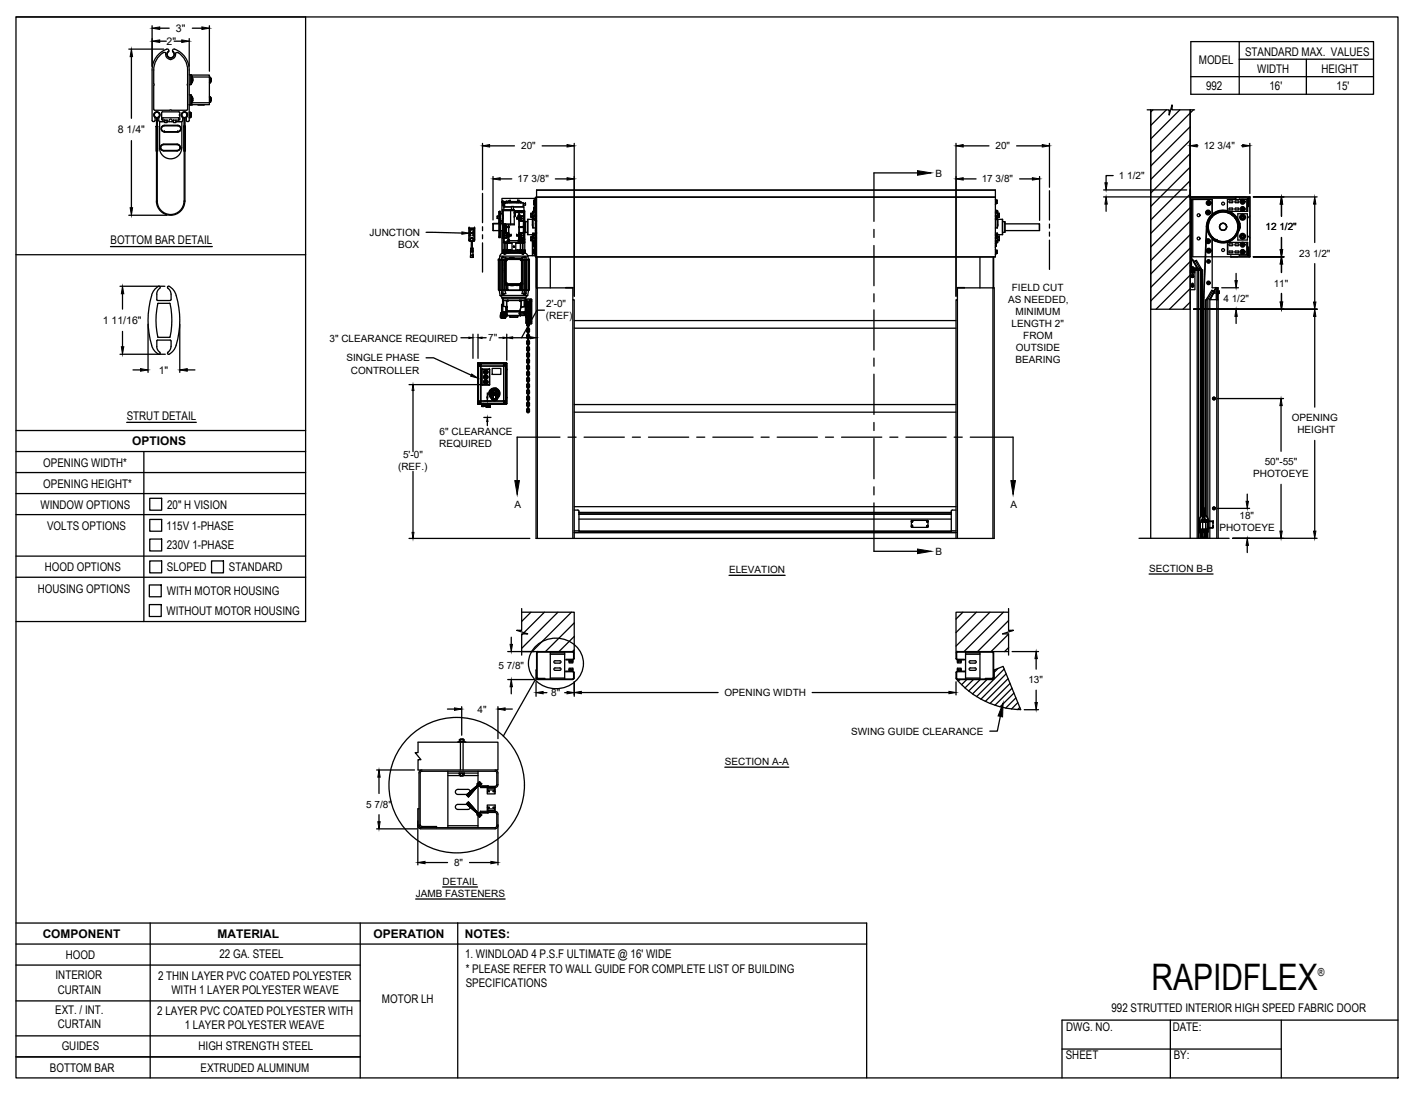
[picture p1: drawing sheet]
<svg xmlns="http://www.w3.org/2000/svg" width="279mm" height="216mm" viewBox="0 0 279 216" stroke-linecap="round" stroke-linejoin="round" font-family="sans-serif">
<defs><g id="words">
<text font-size="7.2" x="227.2" y="195.5">RAPIDFLEX</text>
<g font-size="2.4">
<text x="245.7" y="11.1">STANDARD MAX. VALUES</text>
<text x="236.6" y="12.7">MODEL</text>
<text x="238" y="17.8">992</text>
<text x="248.1" y="14.4">WIDTH</text>
<text x="250.5" y="17.8">16'</text>
<text x="260.7" y="14.4">HEIGHT</text>
<text x="263.7" y="17.8">15'</text>
<text x="21.8" y="48.2">BOTTOM BAR DETAIL</text>
<text x="25" y="82.8">STRUT DETAIL</text>
<text x="26.1" y="87.8">OPTIONS</text>
<text x="8.5" y="92.1">OPENING WIDTH*</text>
<text x="8" y="100.4">WINDOW OPTIONS</text>
<text x="8.5" y="96.2">OPENING HEIGHT*</text>
<text x="33" y="100.4">20&quot; H VISION</text>
<text x="9.3" y="104.5">VOLTS OPTIONS</text>
<text x="32.8" y="104.6">115V 1-PHASE</text>
<text x="8.8" y="112.7">HOOD OPTIONS</text>
<text x="32.9" y="108.4">230V 1-PHASE</text>
<text x="32.9" y="112.8">SLOPED</text>
<text x="45.1" y="112.8">STANDARD</text>
<text x="7.5" y="117.1">HOUSING OPTIONS</text>
<text x="32.9" y="117.5">WITH MOTOR HOUSING</text>
<text x="32.9" y="121.4">WITHOUT MOTOR HOUSING</text>
<text x="8.4" y="185.2">COMPONENT</text>
<text x="42.9" y="185.2">MATERIAL</text>
<text x="73.7" y="185.2">OPERATION</text>
<text x="91.7" y="185.2">NOTES:</text>
<text x="13" y="189.2">HOOD</text>
<text x="43.3" y="189.1">22 GA. STEEL</text>
<text x="91.8" y="189.1">1. WINDLOAD 4 P.S.F ULTIMATE @ 16' WIDE</text>
<text x="91.9" y="192">* PLEASE REFER TO WALL GUIDE FOR COMPLETE LIST OF BUILDING</text>
<text x="11" y="193.3">INTERIOR</text>
<text x="11.4" y="196.1">CURTAIN</text>
<text x="31.2" y="193.4">2 THIN LAYER PVC COATED POLYESTER</text>
<text x="33.8" y="196.2">WITH 1 LAYER POLYESTER WEAVE</text>
<text x="75.4" y="198">MOTOR LH</text>
<text x="91.9" y="194.8">SPECIFICATIONS</text>
<text x="10.9" y="200.1">EXT. / INT.</text>
<text x="11.4" y="203">CURTAIN</text>
<text x="31" y="200.3">2 LAYER PVC COATED POLYESTER WITH</text>
<text x="36.5" y="203.1">1 LAYER POLYESTER WEAVE</text>
<text x="210.4" y="203.6">DWG. NO.</text>
<text x="219.3" y="199.8">992 STRUTTED INTERIOR HIGH SPEED FABRIC DOOR</text>
<text x="231.4" y="203.4">DATE:</text>
<text x="12.2" y="207.3">GUIDES</text>
<text x="39.2" y="207.2">HIGH STRENGTH STEEL</text>
<text x="210.3" y="209.1">SHEET</text>
<text x="231.6" y="209">BY:</text>
<text x="9.8" y="211.5">BOTTOM BAR</text>
<text x="39.6" y="211.6">EXTRUDED ALUMINUM</text>
</g>
<text font-size="2.2" x="260.1" y="192.6">®</text>
<g font-size="2.1">
<text x="32.9" y="8.9">2&quot;</text>
<text x="34.7" y="6.3">3&quot;</text>
<text x="23.2" y="26.3">8 1/4&quot;</text>
<text x="20.3" y="63.9">1 11/16&quot;</text>
<text x="31.3" y="73.7">1&quot;</text>
</g>
<g font-size="2">
<text x="102.8" y="29.5">20&quot;</text>
<text x="196.4" y="29.5">20&quot;</text>
<text x="237.5" y="29.5">12 3/4&quot;</text>
<text x="184.6" y="34.9">B</text>
<text x="220.8" y="35.3">1 1/2&quot;</text>
<text x="102.1" y="36">17 3/8&quot;</text>
<text x="193.7" y="36">17 3/8&quot;</text>
<text x="72.9" y="46.6">JUNCTION</text>
<text x="249.7" y="45.5">12 1/2&quot;</text>
<text x="78.5" y="48.9">BOX</text>
<text x="256.3" y="50.6">23 1/2&quot;</text>
<text x="198.9" y="59.7">AS NEEDED,</text>
<text x="199.6" y="57.4">FIELD CUT</text>
<text x="241.4" y="59.6">4 1/2&quot;</text>
<text x="251.3" y="56.6">11&quot;</text>
<text x="107.7" y="62.9">(REF)</text>
<text x="107.8" y="60.5">2'-0&quot;</text>
<text x="199.6" y="64.5">LENGTH 2&quot;</text>
<text x="200.4" y="62.1">MINIMUM</text>
<text x="65" y="67.5">3&quot; CLEARANCE REQUIRED</text>
<text x="68.3" y="71.3">SINGLE PHASE</text>
<text x="96.3" y="67.4">7&quot;</text>
<text x="200.4" y="71.6">BEARING</text>
<text x="200.4" y="69.2">OUTSIDE</text>
<text x="201.9" y="66.8">FROM</text>
<text x="69.3" y="73.7">CONTROLLER</text>
<text x="254.9" y="83.1">OPENING</text>
<text x="86.7" y="88.2">REQUIRED</text>
<text x="86.7" y="85.9">6&quot; CLEARANCE</text>
<text x="256" y="85.5">HEIGHT</text>
<text x="78.5" y="92.8">(REF.)</text>
<text x="79.5" y="90.4">5'-0&quot;</text>
<text x="247.3" y="94.2">PHOTOEYE</text>
<text x="249.6" y="91.8">50&quot;-55&quot;</text>
<text x="101.5" y="100.2">A</text>
<text x="199.4" y="100.2">A</text>
<text x="240.6" y="104.7">PHOTOEYE</text>
<text x="244.6" y="102.4">18&quot;</text>
<text x="143.8" y="113.1">ELEVATION</text>
<text x="184.6" y="109.6">B</text>
<text x="226.7" y="112.9">SECTION B-B</text>
<text x="98.3" y="132">5 7/8&quot;</text>
<text x="108.8" y="137.4">8&quot;</text>
<text x="142.9" y="137.4">OPENING WIDTH</text>
<text x="202.9" y="134.8">13&quot;</text>
<text x="94.2" y="140.7">4&quot;</text>
<text x="168" y="145">SWING GUIDE CLEARANCE</text>
<text x="143" y="151">SECTION A-A</text>
<text x="72.2" y="159.4">5 7/8&quot;</text>
<text x="89.6" y="170.9">8&quot;</text>
<text x="82" y="177">JAMB FASTENERS</text>
<text x="87.3" y="174.6">DETAIL</text>
</g>
</g></defs>
<!-- layer: ANNOTATIONS -->
<g fill="none" stroke="#000" stroke-width=".25">
<path d="M25.4 9.7h6.9M25.9 11.2v12.1M30 5.1v8M31.5 5.6h1.9M31.5 8.1h1.3M34.4 8.1h1.5M37.3 7.6v5.5M38 5.6h1.8M41.3 5.1v9M25.9 27.7v13.3M95.2 28.3v9.2M96.6 28.8h4.9"/>
<path d="M97.3 34.8v8.6M98.7 35.3h2.3M107 28.8h4.9M109.6 35.3h2.3M113.3 28.3v30.2M188.6 28.3v30.2M190.1 28.8h5M190.1 35.3h2.5M200.6 28.8h5.1M201.2 35.3h2.5M205.1 34.8v8.7M207.1 28.3v8.7"/>
<path d="M217.8 37.5h16.3M217.8 38.9h28.1M219.6 34.6h-1.4v1.5M234.8 28.3v8.5M236.2 28.8h.2M245 28.8h.2M246.6 28.3v9.9M247.3 38.9h12.6M23.7 56.5h8.8M24.2 58v3M25.4 42.5h7.5M84.1 45.8l7 .2"/>
<path d="M218.2 40.3v1.4M241.1 56.8h3.3M243.9 54v1.4M247.3 50.7h6M252.9 40.3v2.4M252.9 46.9v2.4M252.9 52.1v1.7M252.9 57.9v1.7M259.4 40.3v7.6M259.4 52v7.6M23.7 69.9h8.9M24.2 65.4v3"/>
<path d="M26.2 73h1.5M29.2 64v9.5M35.5 64v9.5M37 73h1.5M80.7 75.9h15.9M81.5 77.1v12M84.1 70.6h1.4l7.5 3.4M91 66.7h1.5M93.3 66v4.7M94.3 66v4.7M95.1 66.7h.8M95.5 79.1h1.4"/>
<path d="M96.2 77.5v.8M98.4 66.7h.9M100 66v5.1M101.2 66.7h3.5M107.4 61.2h-1.4l-3.1 5.5M235.5 61h24.4M240.2 78.7h13.1M243.9 62.4v1.4M259.4 62.4v17.9M81.5 93v12.1M95.5 82.4h1.4M96.2 83.2v.8"/>
<path d="M246.1 97.5v1.4M252.8 80.1v9M252.8 95.6v9.2M259.4 86.9v17.9M80.7 106.3h23.8M143.8 113.5h11.1M226.7 113.3h12.7M240.2 100.3h6.4M243.2 106.2h16.7M246.1 107.6v1.5M88.3 139.9h1.4M91.1 139.5v5.6"/>
<path d="M98.3 139.5v6.3M99.7 139.9h1.4M100.2 128.6h5.2M100.2 134.1h5.1M100.9 125.8v1.4M100.9 135.5v1.4M105.8 134.6v2.8M107.2 136.7h.7M111.4 136.7h.5M113.3 134.6v2.8M114.7 136.7h27M160.3 136.7h26.9"/>
<path d="M188.6 134.6v2.5M199.7 128.6h5.2M204.4 130v2.1M204.4 136.2v2.4M74.3 152h7.5M74.8 153.4v3.2M143 151.4h12.6M197.4 141.4l-.6 2.9h-1.5M202.1 140.1h2.8M74.3 163.6h8M74.8 160.8v1.4M82 177.4h17.7"/>
<path d="M82.4 162v8.7M83.9 170.2h4.4M87.3 175h6.9M92.6 170.2h4.3M98.3 162.7v8"/>
</g>
<!-- layer: STANDARD MOTOR LH -->
<g fill="none" stroke="#000" stroke-width=".25">
<path d="M99.1 40h.1M99.1 39.9v.1M99.1 39.9h.1M99.2 39.8h.1M99.2 39.8h-.1v.2M99.4 40h.3M99.4 40h.1M99.7 40l-.2 .6M99.7 40h.1M99.8 40h.1M99.8 39.9l-.1 .1M99.8 39.8l-.4 .2"/>
<path d="M99.8 39.8h.2M99.8 39.8h-.6l-.1 .2M99.8 40v.2M100 39.9l-.2 .1h.3M100 39.8h.1M100.1 40h.1M100.4 39.6h.2M100.4 39.6v.2M100.4 40h.1M100.6 40h.1M100.6 39.6h.1M100.6 39.6v.2"/>
<path d="M100.8 40h.1M101.2 39.8v.2M101.9 40h.1M102.1 39.6h.3M102.1 39.6v.2M102.2 39.6h.1M102.2 39.6h-.1M102.2 39.6h.2v.2M102.2 40h.1M102.3 40h.1M102.4 39.6h.1M102.6 39.8h-2.6v.1l2.8 .1"/>
<path d="M102.6 39.8h.2v.2M102.6 39.8v.2M102.7 40h.1M102.7 40h.2M102.9 40h.1M103 40h.1M105.3 39.7v.3M105.3 39.6v.8h.3h-.3v-.3M105.3 39.7h.3M105.4 39.2v.4M105.6 39.6h-.3v.1M105.6 39.2h-6.6v3"/>
<path d="M105.6 39.4v1.2M105.9 38.9h90.5M105.9 37.5h90.5M196.4 38.9h-90.8v11.8h90.8M196.4 39.4v.9M196.5 39.7l.2 .1v.2h-.2M196.5 39.6h.2M196.7 40v.2h-.2M196.7 39.6v.1M196.7 39.6h.1M196.7 39.6v.6M226.4 21.7h4.3v1l.6-2v1h4.4"/>
<path d="M227.1 21.7v84.5M227.5 21.7l-.4 .4M230.1 21.7l-3 3.1M232.8 21.7l-5.7 5.7M234.8 38.9h11.8M234.8 37.5l.1 1.3v-1.3M234.8 21.7v84.5M234.8 25l-7.7 7.8M234.8 27.7l-7.7 7.7M234.8 30.3l-7.7 7.8M234.8 33l-7.7 7.7M234.8 35.6l-7.7 7.8"/>
<path d="M234.8 38.3l-7.7 7.8M234.8 39.4h4.4v2.9M234.8 39.1h9M234.9 37.5h.1M234.9 37.5v1.4h11.7M235 39.4v13.8M235.1 39.4v13.6M235.4 39.4v11.3M235.5 21.7l-8.4 8.4M243.1 39.6l.2 .2-.2 .2M243.1 39.7l-.5-.1-.1 .2 .1 .2h.5M243.8 38.9v.5"/>
<path d="M244 38.9v.2h-.2M244.3 39.6l.2 .2-.2 .2M244.3 39.7l-.5-.1-.2 .2 .2 .2h.5M244.5 38.9l.1 .2h1.6v2.6h-3.7M245.1 39.6h.2M245.1 39.6l-.2 .2 .2 .3M245.1 39.6a.26 .26 0 0 0-.2 .2 .26 .26 0 0 0 .2 .3M245.3 39.6l.1 .2-.1 .3M245.3 39.6l.1 .1-.1 .4M246 39.4v2.3M246.4 38.9v1.9l-.2-.1M246.6 38.8v11.9h-3.7"/>
<path d="M246.6 38.9v11.8h-3.7M97.3 45.5h1.1M97.3 44.2h1.1M97.3 44.2v1.3M97.3 44.2h.1M98.1 43.1h.1M98.1 43.1h.3M98.1 42.7h.3M98.1 42.7h.1M98.1 42.7v.4M98.3 51.3h.1M98.3 51.3h.2"/>
<path d="M98.4 44.1h-1.1v1.4M98.4 43.9h.1M98.4 46.7h.1M98.5 51.3h.1M98.5 51.3v5.9M98.5 51.2v6.1l.2 1M98.5 57.3h.6M98.5 51.2h.5M98.5 43.1h.1zM98.5 43.6h.1zM98.5 43.8l.1-.1zM98.5 41.9h.1z"/>
<path d="M98.5 41.8h.1h-.1M98.5 41.8h.1zM98.5 44h.1zM98.5 41.9h.1M98.5 42.9h.1M98.5 42.2h.1M98.5 42.6h.1M98.5 42.4h.1M98.5 43.4h.1M98.5 42h.1M98.5 41.8l-.1 5.1v-5.1h.3v5.1l-.1-5M98.5 42.7h.1"/>
<path d="M98.5 46.8h.1M98.5 46.6h.1M98.6 42.9h.1M98.6 42.8v.1M98.6 43.1h-.1h.1M98.6 43.3h-.1h.1M98.6 43.6h-.1h.1M98.6 42h-.1h.1M98.6 43.9h-.1h.1M98.6 41.8h.1M98.6 41.8v.1M98.6 50.5h5.6"/>
<path d="M98.6 50.5l-.1 .7M98.6 46.7h.1M98.7 58.3h5.4M98.7 58.3l.3 .4M98.7 43.9h-.2h.1M98.7 42.2h.4M98.7 43.6h.1M98.7 45.5h.4M98.7 44.2h2.8M98.7 44.1h.4M98.8 42.2h.1M98.8 43.6h.1"/>
<path d="M98.8 43.6h.3M98.9 57.2v-5.9h-.6v5.9h.8M99 57.3h.7l.1 .7h-.8zM99 57.3h.1M99 58.7h4.7M99 58.7l.1 .2h4.6v-.2M99 43.6v.5M99 45.5v4.5M99.1 58h.1M99.1 58h.3M99.1 41.4h.2v1.2M99.1 41.4v5.7h.2"/>
<path d="M99.1 41.4h2.4v3h-2.2v-3M99.1 43.1h.2M99.1 42.7h.1M99.1 41.6h4.4M99.1 42.6h.2M99.1 43.2h.2M99.1 44.4h.2M99.1 44.5h.2M99.1 47h.2M99.1 50l-.2 .1-.3 .4M99.1 40v.6h.4M99.1 40h4.2v.8"/>
<path d="M99.1 51.3h-.8h.5v5.9M99.1 50.8v-.1h.2v.1M99.1 51.2v6.1M99.2 49.8l-.1 .2h.4M99.2 58.9v1.4M99.2 49.4h.7h-.6M99.2 59h.1M99.2 49.9h.3M99.2 49.4v.3M99.2 49.7h.1M99.2 49.7h4.4M99.2 59v.1"/>
<path d="M99.2 58.9v.2v-.1M99.2 49.4h.1M99.2 49.8h.1M99.2 49.8h.4M99.2 58v.1M99.2 49.4v.1M99.2 49.7l.1 .1M99.2 49.7v.1M99.2 42.6h.1M99.2 42.6l.1 6.8M99.2 50.8v.4M99.2 57.3v.7"/>
<path d="M99.2 59.3h.7M99.3 51.3v5.9M99.3 41.7h.1M99.3 43.1h.1M99.3 42.7h.1M99.3 40.3h.1M99.3 40.3v.2M99.3 40.5h.1M99.3 49.4v.2h1.4v-.2M99.3 49.5h1.4M99.3 49.7h.1M99.3 49.7v.1"/>
<path d="M99.3 49.4v.2M99.3 49.4h.1M99.3 49.6h.1M99.3 57.2h4.1M99.3 49.8h.1M99.3 49.6h1.3M99.3 51.2v.1M99.3 59.2l.1 .1M99.4 58v.1M99.4 47.8h.1M99.4 47v.8M99.4 47v-.9v1.7"/>
<path d="M99.4 59.3v1.2M99.4 46.1h.1M99.4 58h.1M99.4 49.8h2.2M99.4 46.2v.5zM99.4 47.8v.1h-.1M99.4 40v.6M99.4 46.1h.5M99.4 46.9v.1M99.4 46.8h.5M99.4 44.4v1.7M99.4 58v.1h-.3v-.1"/>
<path d="M99.4 46.5h.5M99.4 44.9v1.2M99.4 47.9h.1M99.4 47.9h.2M99.4 47.8h.2M99.4 44.7h.1M99.4 44.7l.1 .1M99.4 47h.1M99.4 46h.1M99.4 46h.7v.4M99.4 47.8h.7M99.5 44.7l-.1 .2"/>
<path d="M99.5 44.7v.1M99.5 44.7h.1M99.5 44.4v.3M99.5 49.8v.4l.7-.2h2.4l.7 .2v-.4M99.5 44.8l.8 .1h-.9M99.5 44.8v.1M99.5 46h.1M99.5 44.7l.9 .1h-.1M99.5 44.9h.9M99.5 44.9h.1M99.5 44.9v1.1M99.5 46h.4"/>
<path d="M99.5 44.7h.8M99.5 40.6v.2M99.6 45.7h.1M99.6 45.8h.1M99.6 45.2h.1M99.6 45.1h.1M99.6 45.6h.1M99.6 45.4h.1M99.6 45.5h.1M99.6 45.3h.1M99.6 45h.1M99.6 47.9v.1"/>
<path d="M99.6 53.9v-1.1l-.1 .4 .1 .8M99.6 53.9h.1M99.6 51.6v.9M99.6 55.1v.6M99.6 51.3h-.4v5.9l.4-.1M99.6 51.4h.1M99.6 51.6h.1M99.6 52.5h.1M99.6 55.7v1.5h.3v-.1M99.6 51.3v.1M99.6 52.5v.4M99.6 53.9v.3"/>
<path d="M99.6 54.7v.5M99.6 56l.3 .3M99.6 54.1v.7M99.6 48h.4M99.6 51.3v.4M99.6 48v1.4h-.4M99.6 48h.1M99.6 44.7h.1M99.6 44.4h.1M99.6 47.9h.1M99.6 44.6v.1M99.6 44.6h.1"/>
<path d="M99.6 47.8l.1 1.6M99.6 56.1v1.1M99.6 47.9h1.4v1.5M99.7 45.1h.1M99.7 45.2h.1M99.7 45h.1M99.7 45.5h.1M99.7 45.4h.1M99.7 45.8h.1M99.7 45.3h.1M99.7 45.6h.1M99.7 45.7h.1"/>
<path d="M99.7 47.9h.1M99.7 47.9l-.1 .1M99.7 44.7h.1M99.7 44.6h-.1M99.7 44.4h.1M99.7 44.6h.1M99.7 44.6v.1M99.7 55.8h.2M99.7 51l.1-.2h-.8v.4h.7M99.7 44.6l-.1-.1 .1 .1M99.8 45.8h.1M99.8 45h.1"/>
<path d="M99.8 45.2h.1M99.8 45.7h.1M99.8 45.6h.1M99.8 45.4h.1M99.8 45.3h.1M99.7 51.5v4.3M99.8 51h3.2l.1 .1-.1 5.1h-3.2l-.1-.1zM99.8 44.7h-.1M99.8 44.7h.1M99.8 44.6v.1M99.8 44.6h.1M99.8 44.4h.1"/>
<path d="M99.8 44.5h.1M99.8 44.6l-.1 .1M99.8 44.5v.1M99.8 45.5h.1M99.8 45.1h.1M99.8 49.5h.1M99.9 49.5v.1M99.9 51.4v4.4M99.9 51.4l.2-.3h2.5l.4 .3v4.4l-.4 .3h-2.5l-.2-.3M99.9 50.9l-.3 .3 .1 4.8M99.9 49.5h.1M99.9 59.4h.1"/>
<path d="M99.9 55.9l.2 .1v.2l-.1-.2M99.9 51.5l.2-.3h2.6l.2 .3v4.3l-.2 .2h-2.6l-.2-.2zM99.9 51.3l-.2 .2 .2-.2M99.9 56.2v.1M99.9 49.5h.4M99.9 49.4h.1M99.9 49.6h.1M99.9 49.4h-.3M99.9 45.6h.1M99.9 45.3h.1M99.9 45.8h.1M99.9 45.5h.1"/>
<path d="M99.9 45.1h.1M99.9 45h.1M99.9 45.4h.1M99.9 45.7h.1M99.9 49.4v.2M99.9 59.2v.2M99.9 49.4h.4M99.9 59.4h.4M99.9 57.1h.1M99.9 56.3v.9h.2v-.9M99.9 46.7v.1h-.5M99.9 46.2h.2v.6h-.2"/>
<path d="M99.9 46.1l.2 .1M99.9 46.2h.1M99.9 46.2v.5M99.9 46.7h.2M99.9 46l.2 .1M99.9 46.9l-.5 .1M99.9 46h.1M99.9 59.4v1.1M100 49.6h.1M100 59.4h.2M100 49.4h.3M100 59.4h.1"/>
<path d="M100 49.4v.1M100 49.5h.1M100 59.4v1.9M100 51.1h.1v.1zM100 51.2l-.1 .1M100 46.9v.1M100 48h.1M100.1 49.6h.1M100.1 49.4h.1M100.1 57.1h.1M100.1 48v1.4M100.1 49.3h.9"/>
<path d="M100.1 47.8h.1M100.1 47.5v.3M100.2 49.6h.1M100.1 46.1l.1 .1M100.1 46.1h.1M100.1 46.9h.1M100.1 46.9l-.7 .1M100.1 47.5a.18 .18 0 0 1 .2-.2 .18 .18 0 0 1 .2 .2v.3h1.7M100.1 46.4h.1M100.1 46.5h.1M100.1 46.5v.4h-.7M100.1 46.4l.1 .1"/>
<path d="M100.1 46.2l.1 .2M100.1 46.9l-.2 .1M100.1 51.1h2.6M100.1 56.2h2.6M100.1 47.8h-.5M100.2 59.4h.1M100.2 50h2.4M100.2 46.6l-.1 .2M100.2 46.8l-.1 .1M100.2 46.8h.1M100.2 46.6h.1M100.2 46.4h.1"/>
<path d="M100.2 46.9h.2v.4M100.2 46.1h.2M100.2 46.2h-.1M100.2 49.4v.1M100.2 46.5h.1M100.2 46.2v.1M100.2 49.6h-.1M100.2 49.5h.1M100.2 56.3v.9h2.4v-.9M100.2 46.4h-.1M100.2 46.4h.2M100.2 46.3h.1"/>
<path d="M100.2 46.3v.1M100.2 46.5v.1M100.2 46.6v.2M100.2 49.5v.1M100.2 49.9v-.1h-.5v.3M100.3 49.6h.1M100.3 44.9h.1M100.3 49.5h.1M100.3 49.5v.1M100.3 49.4v.1M100.3 59.4h-.1M100.3 47.9l.7 .1"/>
<path d="M100.3 59.3h2.2M100.3 59.2v.2M100.3 49.8h.1M100.3 46.5h.1M100.3 46.4l-.1 .1M100.4 47.3h.1M100.3 47.3l-.2 .2M100.3 46.4h.5M100.3 46.5h.5M100.3 44.9l.1 1.5M100.4 46.5v.1M100.4 48h-.3v1.4"/>
<path d="M100.3 47.3h.1M100.4 46.5h.1M100.4 44.9h-.9M100.4 46.6v.3M100.4 44.7h-.1M100.4 44.9h.1M100.4 46.6h-.2M100.4 46.4h.1M100.4 44.4v.3M100.4 46.6h.1M100.4 44.7h.1M100.4 46.9v.4l.2 .2"/>
<path d="M100.4 46.1h.1M100.4 44.7v1.4M100.4 46.1v.3M100.4 46.4h.4M100.4 46.5h-.2M100.5 46.4h.3v.1l-.3 .1M100.5 46.4h.1M100.5 46.4h-.1M100.5 47.3h-.1M100.5 44.7l-.1 .1M100.5 46.6h-.1M100.5 49.4l-.1 .2"/>
<path d="M100.5 56.3l.4 .1 .7-.1M100.5 56.3h.1M100.5 56.3h1.1M100.5 49.4h-.2h.4M100.5 47.5h1.8M100.6 50.9h.9zM100.6 50.9h.1M100.6 49.6h.1M100.7 49.5h.1M100.7 49.5l-.1 .1M100.7 49.4v.1M100.7 49.4h.1"/>
<path d="M100.7 49.4h1.4zM100.8 41.4v3M100.8 46.5h.1M100.8 46.5l-.3 .1M100.8 46.4h.1M100.9 41.4l.1-.7h.3v.7M100.9 40.9h-1.5v.5M100.9 40.8l-1.5 .1M101.3 40.9h2.1l.1 .7M101.3 40.8l2.1 .1M101.3 48.7h.2h-.2M101.4 49.8h2.2"/>
<path d="M101.5 42v.1M101.5 42h.1M101.5 42.7h.1M101.5 42.7v.1M101.6 42.6l-.1 .1M101.6 41.9h.1M101.6 42.2h.1M101.6 42.2l.1 .2-.1 .2M101.6 42.7l-.1 .2M101.6 41.9v.3M101.6 42.2l.1 .2-.2 .2M101.6 56.3h.1"/>
<path d="M101.6 41.9h.6M101.6 41.9h1.5M101.7 56.3h.8M101.7 56.3h.1M102 46.4h.1M102 46.5h.1M102 46.5l.3 .1M102 43.1h.1M102 43.1h.4M102 43.2h.4M102 46.4h.4M102 46.5h.4"/>
<path d="M102.1 49.4v.2h1.4M102.1 49.5h1.4M102.1 49.4h.1M102.1 49.5h.1M102.1 49.4l.1 .2M102.1 43v.1M102.1 43.1h.6M102.1 43.1h-.1M102.1 49.6h.1M102.2 49.6h1.3M102.2 49.6h.1M102.2 41.9l.2 .1v.6"/>
<path d="M102.2 41.9h.2M102.2 41.9h.1M102.2 43l.1 .1M102.2 42.7h.1M102.3 47.8h.1M102.3 49.4h.2h-.4M102.3 47.3h.1M102.3 49.4l.1 .2M102.3 46.4h-.3v.1l.3 .1M102.3 46.4h.1M102.3 46.4h-.3M102.3 43.2h.1"/>
<path d="M102.3 44.7l.1 .1M102.3 44.9h.1M102.3 46.6h.1M102.4 43.2h-.4M102.4 43.2h-.1M102.4 43.2h.2M102.4 46.5h.2M102.4 46.4h.2M102.4 42.6h.1M102.4 44.7h.1M102.4 46.4h.1M102.4 43.2h.1"/>
<path d="M102.4 46.6h.1M102.4 42h.1M102.4 42.6l-.2 .1v.3l-.2 .1v.1h.3M102.4 43.5h.1M102.4 43.5v2.6M102.4 46.8h.1M102.4 47.3h.1M102.4 47.3l-.2 .2M102.4 44.9h.1M102.4 46.9h.1M102.4 46.1h.1M102.4 46.1v.2"/>
<path d="M102.4 46.4h-.1M102.4 43.2v.3M102.4 46.1v.3M102.4 46.6v.7M102.4 43.2v.1M102.4 48h.3v1.3h-.9M102.4 44.7h.9M102.4 44.7l.1 .1M102.4 43.3h.2M102.4 46.6h.2M102.4 46.3h.1M102.4 46.3v.1"/>
<path d="M102.4 46.5h.1M102.4 46.6v.3M102.4 43.3v.2M102.4 41.9h.1M102.4 46.4l.2 .1M102.4 41.9v.1M102.4 47.3h.2M102.4 42.6h.2M102.4 42h.9v.6h-.7M102.4 46.5v.1M102.4 43.5h.2M102.4 46.9h.2"/>
<path d="M102.4 41.9h.9M102.4 44.9v1.2h.2M102.4 44.9h.9M102.4 42v.6M102.4 43.5v1.2M102.4 46.9v.4M102.5 49.5h.1M102.5 49.5v.1M102.5 59.4h.1M102.5 56.3h.1M102.5 49.6h.1M102.5 47.9l-.7 .1"/>
<path d="M102.5 59.2v.2M102.5 59.4h.4M102.5 49.4h1.1M102.5 49.5h.4M102.5 49.4h.3l.1 .1M102.5 44.9h.8M102.5 44.9h-.1h.9M102.5 49.4v.1M102.5 47.3h.1M102.5 49.8v.1M102.6 47.3h.1M102.6 49.5h.1"/>
<path d="M102.6 57.1h.1zM102.6 49.6h.1M102.6 47.3l.1 .2M102.6 43.3v.1M102.6 46.4h.1M102.6 43.2h.1M102.6 46.5h.1M102.6 46.5v.1M102.6 43.2v.1M102.6 59.4h.2M102.6 42.7h.1M102.6 42.6h.1"/>
<path d="M102.6 43.4v.1M102.6 46.8h.1M102.6 43.3h.1M102.6 46.2l-.2 .2M102.6 46.3h.1M102.6 46.3v.1M102.6 42.6v.1M102.6 46.6v.2M102.6 43.4h.1M102.6 46.7v.1M102.6 59.4h.1M102.6 46.6l.1 .2"/>
<path d="M102.6 43.2l.1 .2M102.6 43.4l.1 .1M102.6 46.8l.2 .1M102.6 42.7h-.4M102.6 46.2h.1M102.6 46.6h.1M102.6 43.5l.2 .1M102.6 43.1v.1M102.6 46.4v.1M102.6 42.7h.7M102.6 42.7h.2l-.1 .1-.1 .3M102.6 43.1h-.2l.2 .1"/>
<path d="M102.6 43.1h.1M102.6 43.5h.1M102.6 46.1h.1M102.6 46.1v.1M102.6 46.9h.1M102.7 51.1v.1h.1M102.7 51.1l.1 .1M102.7 56h.1l-.1 .2zM102.7 47.8v-.3a.19 .19 0 0 0-.2-.2 .19 .19 0 0 0-.2 .2l-.1 .3M102.7 47.8l.4 .1h-1.3v1.5M102.7 43.2l.1 .4h.5M102.7 46.5l.1 .4h.6"/>
<path d="M102.7 46.2l-.1 .2M102.7 46.1l-.1 .1M102.7 43.5h.1M102.7 43.5h-.1M102.7 47.8h.1M102.7 43.2h-.1M102.7 49.6h.1M102.7 48h.1M102.7 47.5v.3h.1M102.7 56.3v.9h.2v-.9M102.7 46.9v.2l.1-.1M102.7 46.7h.2"/>
<path d="M102.7 43.4h.2M102.7 48v1.6M102.7 41.9h.1M102.8 48h-.1M102.8 48h.1M102.8 48h.3M102.8 47.2l-.2 .1M102.8 47h.1M102.8 49.6h.1M102.8 41.6l.7 .1v7.7M102.8 41.9h.1M102.8 46.9v.1"/>
<path d="M102.8 59.4h.1M102.8 51.2l.1 .1M102.8 59.4v1.2M102.8 46l-.2 .1M102.8 49.6h-.1M102.8 49.5h.1M102.8 59.4v1.2l.6-.1M102.8 47h.6M102.8 46h.5M102.8 46.9l.5 .1M102.8 46h.1M102.8 49.5v.1"/>
<path d="M102.9 49.5h.1M102.9 49.6h.1M102.9 43.4v.1h.5l-.1 2.6h-.4M102.9 43.4v-.5h-.2v.5h.2M102.9 46.2h-.2v.6h.2M102.9 46.1l-.2 .1M102.9 46.2v.5M102.9 43.4h.1M102.9 43.1h.5M102.9 46.7v.1h.5M102.9 46.8h.5M102.9 43.5h.5"/>
<path d="M102.9 46.5h.5M102.9 47.8h.1M102.9 50.9l.3 .3M102.9 51.3l.2 .2M102.9 55.8h.2l-.1 .1zM102.9 55.9l-.1 .1M102.9 50.9l-3 .1M102.9 56.2l-3 .1M102.9 41.9h.1M102.9 50.9v.1M102.9 51.3v.2M102.9 51.5h.2"/>
<path d="M102.9 59.4h-.1M102.9 49.5v.1M102.9 59.2v.2M102.9 59.3h.7M103 47.1h.1M103 47.1l-.4 .2M103 47.1h.3M103 50.8h.6v.4M103.1 51.5v4.3M103.1 51.2l.1 4.8M103.1 56h.1M103.1 49.8v.3"/>
<path d="M103.1 57.3h.4v.7M103.1 47.9l.1 .1M103.1 47.9h.1M103.1 47.9h.2M103.1 41.7v.2M103.1 56.1v1.1M103.1 47.1h.2M103.1 41.9h.2M103.2 56l-.3 .3M103.2 51.2h.1M103.2 51.3v5.9l-.3-.1M103.2 47.9l-.1 .1"/>
<path d="M103.2 51.2h.4M103.2 48l-.1 1.4M103.2 47.8l-.1 .1M103.2 47.8h.1M103.3 40.1v.5M103.3 47.8h.1M103.3 46h.1M103.3 44.9h.1M103.3 44.7h.1M103.3 43.6v.1M103.3 43.6h-.5h.5M103.3 43.6v1.1"/>
<path d="M103.3 45.9h.1M103.3 41.6v.1M103.3 44.9v1.1M103.3 45.9v.1M103.3 50h.4M103.3 49.9h.3M103.3 44.8l-.8 .1M103.3 44.8v.1M103.3 44.7v.1M103.3 46h-.5l-.2 .4M103.3 40.2h.4M103.3 41.7v.2"/>
<path d="M103.3 41.9l.1 .1M103.3 43.6h.1M103.3 47.1h.1M103.3 42h.1M103.3 47h.1M103.3 42.6h.1M103.3 47l.1 .1M103.3 47.1v.1M103.3 47.7v.1M103.3 47.9h.2M103.4 58h.1M103.4 46.1h-.5"/>
<path d="M103.4 47.9l-.2 .1M103.4 58h.3M103.4 47.7h.1M103.4 47.8l-.1 .1M103.4 47.7v.1M103.4 41.9v5.3M103.4 42.9v.5zM103.4 47.2h.1M103.4 47.1h.1M103.4 46.2v.5zM103.4 42.6v.1M103.4 47.8h-.1"/>
<path d="M103.4 47.1h-.1M103.4 42.6l-.1 .1M103.4 47.1v.1M103.4 42.6v.9M103.4 42.6l-.7 .1-.1 .4M103.4 42.8l-.7 .1M103.4 58v.1h.3v-.1M103.4 47.3v.3M103.4 59.3v1.2l.3-.1M103.4 47.8h.1M103.4 41.9v.7M103.4 46.1v1"/>
<path d="M103.4 58v.1M103.4 59.2v.1M103.4 50.8h-.4l.1 .2M103.4 49.8h.1M103.4 49.6h.1M103.4 50.8v-.1h.2v.1M103.4 49.7v.1M103.4 51.2v.1M103.4 50.8h.4M103.5 49.7v.1M103.5 41.6h-2M103.5 49.7h.1"/>
<path d="M103.5 49.7l-.1 .1M103.5 49.4h.1M103.5 49.6h.1M103.5 49.8h.1M103.5 49.4h-.6h.7M103.5 49.5l-.1 .1M103.5 49.4v.1M103.5 49.4v.2M103.5 47.4h.1M103.5 47.9h.1M103.5 43.7h.1M103.5 45.9h.1"/>
<path d="M103.5 51.3v5.9M103.6 49.7h.1M103.6 49.7v.1M103.6 43.7v2.2M103.6 49.8h.1M103.6 49.4v.1M103.6 51.3v5.9l-.4-.1M103.6 58v.1M103.6 49.9l.1 .1M103.6 49.9h.1M103.6 49.4v.3M103.6 49.8v.1"/>
<path d="M103.6 58.9v1.2M103.6 49.7l-.1 .1M103.6 45.8h.1M103.6 50l.3 .1 .3 .4M103.6 45.9h.1M103.6 51.2v6.1h.7M103.7 58h.1M103.7 40.2h.1M103.7 40.2v.3h-.4M103.7 50.8h.1v.4h-.2M103.7 43.8h-.1M103.7 57.3h.1v.7h-.3"/>
<path d="M103.7 43.8h.4M103.7 43.8v2M103.7 45.8h.4M103.8 59.2h.1M103.8 59.2l.1 4.6M103.8 57.3h-.7l-.1 .7h.5M103.8 51.2h.5M103.9 59.2v4.5M103.9 59.1v4.7M103.9 59.1l-.1 .1M103.9 51.3v5.9M103.9 59.3l.2 .5"/>
<path d="M103.9 59.3h.1M104.1 46.2l.1 .1M104.1 59.8h.1M104.1 59.8l-.2 .3M104.1 60h.2M104.1 50.5h1.5M104.1 58.3l-.4 .4M104.1 60v.5M104.2 43.3l-.1 2.9M104.2 50.5l.1 .7M104.2 51.3h.1M104.3 60v.5"/>
<path d="M104.3 51.2v6.1M104.3 57.3l-.2 1M104.3 51.3v5.9M104.5 51.3l-1.3 .1M104.5 51.3h-.3h.3M104.5 51.3h.1M104.5 51.3v5.9h-.9M104.5 59.3l-.2 .5 .2 .3M104.5 59.3h.1M104.5 59.3v4.3M104.6 59.4v2.1M104.6 59.9l.1 .4z"/>
<path d="M104.6 59.3v4.3M104.6 59.3l.1 .2M104.6 60h.1M104.6 59.4l.1 .1M104.6 59.3h.2v.2M104.6 59.4h.1M104.7 59.5l-.2-.3v4.5l.1-.2M104.7 59.5h.1M104.7 59.5v4M104.8 47.4l.3 .1M104.8 47.5h.1M104.8 59.5h.1v3.9h-.1z"/>
<path d="M104.8 59l.1 .5M104.8 59l-1 .1v4.7l.1 .1M104.8 59l.1 .1v.3M104.8 42.7v-.6h.3v2.3M104.8 46.9v.4h.3M104.8 47.3v.1M104.8 42.1v.8M104.8 46.7v.8M104.8 42.3h.3M105 46.3l.1 .1M105.1 42.9l.1 2.1-.1-.6M105.1 43.3h-.9v3l.8-.1"/>
<path d="M105.1 47.5v3M105.1 43.2l-.1 .1M105.1 47.5v.4h.2M105.1 47.9h.1M105.1 47.5v.4M105.1 47.5l.1-1.5-.1 1.5M105.1 47.4l.1 .1M105.1 42.5h.1v.8M105.1 44.4h-.1M105.1 42.7l-.3 .1 .3 .1M105.1 46.7l-.3 .1 .3 .1M105.1 41.7v.4v-.1"/>
<path d="M105.1 42h.1M105.2 47.5h.4M105.2 47l.3 .1M105.2 47v.1M105.2 46.9v.1M105.2 42.7v.4h.3M105.2 43.1v.2h.3M105.2 46.3v.7M105.3 40.4h.1M105.3 49.2v.9M105.3 41.7l-.2 .1v.2h.2M105.3 41.1v.5h.3"/>
<path d="M105.3 41.4h.3M105.3 48.5h.3M105.3 49.6h.3M105.3 49.9h.3M105.3 41v1M105.3 47.6v1M105.3 48.2h.3M105.4 40.4v.6M105.4 41.6v.4M105.4 47.6v.4M105.4 48.6v.6M105.4 50.1v.4"/>
<path d="M105.4 48.9h.2M105.5 46.5l-.3 .1v.3h.3M105.5 46.3h-.3v.2M105.5 42.5l-.3 .1v.1h.3M105.6 49.2l-.3 .1M105.6 40h-.3l.3 .2M105.6 41h-.3v.1h.3M105.6 48l-.3 .1v.5h.3M105.6 49.4l-.3 .1v.5l.3 .1M105.6 40.3h.1M105.6 42h-.4v3h.4M105.6 49.3h-.3v.1"/>
<path d="M105.6 47.9v.9M105.6 40.8v.9M105.6 42.6h.3M105.6 43.6h.3M105.6 47.6h-.5M105.6 45.5h.1M105.6 44.2h.1M105.6 47h.3M105.6 46.1h-.1v1.2h.1M105.6 44.1h.1M105.6 42.3h-.1v1.2h.1M105.6 49v1.2"/>
<path d="M105.7 43.8h.2M105.7 45.9h.2M105.7 43.8v2.1M105.9 50.7h90.5v-13.2h-90.5v19.3M105.9 50.8h-.2v5.9h.2M105.9 46h-.7l-.1 .7M106 50.7v6.1M106 56.8v49.5M108.6 50.7v6.1M111.7 56.8h1.3M111.7 56.8l1.3-.1v49.6M113 59.2h.3v47.1"/>
<path d="M113 56.8h-7.2v49.5h90.4v-49.5h-7.3M188.9 59.2h-.3v47.1M188.9 56.8h1.4M190.3 56.8l-1.4-.1v49.6M193.4 50.7v6.1M195.9 56.8v49.5M196 50.7v6.1M196.1 50.7v6.1M196.4 48.8h.1M196.4 42.7l.3 .1-.1 .3h-.2M196.4 42.5l.3 .1M196.4 46.4l.3 .1-.1 .3h-.2"/>
<path d="M196.4 46.3h.2v.1M196.4 48.2h.2l-.1 .3h-.1M196.4 48l.2 .1M196.4 41.8h.1M196.4 42h.4v3M196.4 47.6h.4M196.4 47.8h.1M196.4 47.5h.4M196.4 49.3v.9M196.4 46h.4M196.4 45h.4M196.5 49.6h.2v.3h-.2"/>
<path d="M196.5 49.4l.2 .1M196.5 48.5v.1h-.1M196.5 47.6l.1 .5M196.5 42v-.5l.1 .5M196.5 48.6h.1M196.6 48.1l-.1 .1M196.6 48.1h.1M196.6 47.9h.2l.1-.4-.1 .4M196.6 41.7h.2v.3M196.6 47.6l-.1 1M196.6 43.1v.2h-.2M196.6 46.8v.3h-.2"/>
<path d="M196.7 46.3h.1M196.7 42.6l-.1 .1M196.7 42.6l-.1 .7M196.7 46.3l-.1 .8M196.7 49.9v.1h-.2M196.7 50h.1M196.7 49.5h.1M196.7 49.5v.1M196.7 49.5v.5M196.7 40.1v.1M196.8 42h.1M196.8 46v1.6v-1.3"/>
<path d="M196.8 46l.1 .3M196.8 46v.3M196.8 44.4h.1M196.8 42.5l-.1 .1M196.8 47.4v.1M196.8 42.2l.4 .1-.1 .3h-.3M196.8 47.2l.4 .1-.1 .2h-.3M196.8 46.8h.3v.4M196.8 41.7h.1M196.8 46.7h.3M196.8 43.2l.1 .1M196.9 41.7v.4l-.3-.1"/>
<path d="M196.9 41.7h.1M196.9 46.3l-.1 .1M196.9 46.2l-.1 .1M196.9 44.4l-.1 .6M196.9 43.3h.9M196.9 43.3v1.1M196.9 46.3h.1M197.1 42.6v.3h-.3M197.1 42.2v-.1h-.3v2.9M197.1 46.7h.1M197.1 46.7l.1 .1M197.1 42.1l.1 .7"/>
<path d="M197.2 47.5h.1M197.2 46.8h.1M197.2 46.8h-.1M197.2 46.8l-.1 .7M197.8 43.3h.1M197.8 43.3v3h-.9M197.8 46.2v.1M197.8 43.8h.4M197.8 45.8h.4M197.8 43.3v2.9M198.2 43.8v2M198.3 44.2h6.8v1.3"/>
<path d="M205.1 44.2v1.3h-6.8M234.8 41l-7.7 7.7M234.8 43.6l-7.7 7.8M234.8 46.3l-7.7 7.8M234.8 49l-7.7 7.7M234.8 51.6l-7.7 7.8M234.8 54.3l-6.7 6.7M234.8 57l-4 4M234.8 59.6l-1.4 1.4M234.8 53.4h1M234.8 53.6h1M234.8 53.8h.3"/>
<path d="M234.9 52.5h.1M235 53.2v.1M235 53.2h.6M235 53.6h.6M235 53.3h1.5M235 50.7h3M235.1 53.3h.1M235.1 53h.1M235.1 53.1v.1M235.1 53.6v.2h.2M235.1 53.8h.4M235.1 53h.4"/>
<path d="M235.1 53.4h.4M235.2 56.2l.1-.3 .2 .3M235.2 54.1v.3M235.2 54.1l.1-.1 .1 .1M235.2 52.7v.4l-.1 .1v-.2h.4v.1M235.2 52.7h.2M235.2 53.2h.1M235.2 53.1h.3M235.3 53.6l.1 .2 .1-.2M235.4 53.2h.1M235.4 52.7v.3M235.5 54.1v.3"/>
<path d="M235.5 53.2l-.1 .1M235.5 53.8h.1M235.5 53h.1M235.5 53v.1M235.5 53.8h.3M235.6 53.1h.1M235.6 53.2h.1M235.6 53.1h.3M235.6 53.1v.1M235.7 53.2h.2M235.7 53.1h.1M235.7 53.2h.1"/>
<path d="M235.7 53.1v.1M235.7 53.1h.2M235.7 53.3h.1M235.7 53.1l.2 .1zM235.7 53.1h.2h-.2M235.8 53.1v.1M235.8 53.3v3.9h-1M235.8 53.2h.1M235.8 53.2l.1 .1M235.9 53.1h.1M235.9 53.3h.1M235.9 53.2h-.9"/>
<path d="M235.9 53.2h.1M235.9 53.2h.9M235.9 53.2l.9 .1M235.9 51.5l.2-.1 1 1.8v48.6M235.9 51.5h.1M236.2 53.3v52.9M236.3 53.1h.1M236.3 53.1l-1.1-1.9 .1-.1 1.2 2M236.3 53.2h.1M236.4 53.2h.1M236.4 53.1l-.9-1.5 .4-.2 1 1.7v48.9M236.5 53.1h.1"/>
<path d="M236.5 53.2h.1M236.5 53.1h-.1M236.5 53.2v53M236.8 53.1h.1M236.8 53.3h.1M236.8 53.2h.1M236.8 53.1h-.9h.9M236.8 53.1l-.9 .1 .9-.1M236.8 53.1h-.9M236.8 53.1l-.9 .1M237.1 53.3h.2v47.5M238 44.8l-.5 13.9v43"/>
<path d="M238 50.7h4.8M238 44.8a3.3 3.3 0 0 1 2.6-3.2 3.3 3.3 0 0 1 3.7 1.6l.4 .9v.8M238 44.8h.1M238.1 44.8h.1M238.1 59.1h-.2v42.6M238.1 59.1v42.8M238.1 44.8l-.5 13.9v42.6M238.4 41.8l-.2 .1 .2 .2M238.4 47.4l-.2 .2 .2 .2M238.6 42.1h.1M238.7 42v.1M238.7 47.4a.33 .33 0 0 0-.6 0 .33 .33 0 0 0 .2 .5 .33 .33 0 0 0 .4-.4"/>
<path d="M238.7 47.5h-.1M238.7 42a.33 .33 0 0 0-.4-.4 .33 .33 0 0 0-.2 .5 .33 .33 0 0 0 .6 0M238.7 59v.1h1.7M238.8 40.2a.32 .32 0 0 0-.2-.5 .32 .32 0 0 0-.4 .3 .32 .32 0 0 0 .2 .4l.3-.1v-.1M238.8 59.1h.1M239.2 47.1v9.7h.7M239.2 42.4h.1M239.2 42.8h.1M239.2 46.7v.1M239.3 57.4l-.2-.1-1 1.8M239.3 57.4h.1M239.4 47h.1"/>
<path d="M239.5 47.4l.5 .3M239.6 47.1h.1M239.6 47.1v.1M239.6 47.2h.1M239.9 56.7l.1 .1-1.2 2.3-.1-.1zM240 42.2l-.2 .1M240 56.8v.8M240 57.8v1.3M240 56.8h.4v49.4M240.1 47.4h.1M240.1 59.1v47.1M240.1 57.6h-.5v.2h.5"/>
<path d="M240.1 56.8v2.3M240.2 47.5h.1M240.2 56.8v2.3M240.4 57.5v.5M240.4 47.5v.1M240.4 57.6h.2v.1h-.2M240.6 57.7v.2h-.2M240.6 57.6h.1M240.6 57.9h.1M240.6 57.6v.3M242.2 41.6v-2.2h3.9v2.3M242.2 41.7h.1"/>
<path d="M242.2 47.9v2.3h4M242.3 50.2v-2.4h3.9v2.6M242.3 41.7h.1M242.3 42h.1M242.5 42.1h.1M242.6 48.1l-.1 .3 .6 .1M242.6 49.5l-.1 .3 .6 .1M242.7 41.9h.1M242.7 48.1h.4M242.7 49.6h.4M242.8 50.6l1.4 .1zM242.9 50.7h.1"/>
<path d="M242.9 47.2l-.2 .1M243 42.4h.1M243.1 42.4h.1M243.1 41.1l.2 .1-.2 .2M243.1 48.1l.2 .2-.2 .2M243.1 49.5l.2 .2-.2 .2M243.1 41.1h-.5l-.1 .1 .1 .2h.5M243.2 42.1v.1M243.2 42.5v.1M243.3 42.2v.1M243.3 42.6h.1M243.3 46.9h.1"/>
<path d="M243.7 43v.1M243.7 43.1h.1M243.7 46.5v.1M243.8 48.1l-.1 .3 .6 .1M243.8 49.5l-.1 .3 .6 .1M243.8 48.1h.5M243.8 49.6h.5M243.9 43.3v.1M243.9 46.2h.1M244 43h.1M244 43a3.2 3.2 0 0 0-3.6-1.3 3.2 3.2 0 0 0-2.3 3.1M244 43l.6 1.1"/>
<path d="M244.2 43.2v-1h1.9v5.2h-1.9v-1.3M244.3 41.1l.2 .1-.2 .2M244.3 48.1l.2 .2-.2 .2M244.3 49.5l.2 .2-.2 .2M244.3 41.1h-.5l-.2 .1 .2 .2h.5M244.3 45.6v.1M244.4 44.8v.6M244.4 44.8h.1M244.5 45.4h-.2M244.5 44.2h.1M244.5 44.1l-.1 .1M244.5 44.1h.1"/>
<path d="M244.5 44.1l.1 .1M244.5 45.2v.2M244.5 44.2v.1M244.5 45.3h.1M244.5 44.2l.1-.1v.8M244.5 44.4h.1M244.5 44.4v.3M244.5 44.7a3.2 3.2 0 0 0-4.5-2.8 3.2 3.2 0 0 0-.7 5.3 3.2 3.2 0 0 0 5.1-1.6M244.5 44.7h.1M244.6 44.1h.1M244.6 44.3v.5M244.6 44.3h.1"/>
<path d="M244.6 44.9h.1M244.6 44.8v.1M244.6 44.9l-.1 .3M244.6 44.9l-.3 .7M244.7 44.9h.1M244.7 44.9l-.3 .7M245.1 48.1h.2M245.1 48.1l-.2 .2 .2 .2M245.1 48.5h.2M245.1 41.5h.2M245.1 41.5a.26 .26 0 0 1-.1-.4 .26 .26 0 0 1 .4 0 .26 .26 0 0 1-.1 .4M245.1 49.5a.26 .26 0 0 0-.1 .4 .26 .26 0 0 0 .4 0 .26 .26 0 0 0-.1-.4"/>
<path d="M245.1 49.5h.2M245.1 40.1h.2M245.1 48.1a.26 .26 0 0 0-.2 .2 .26 .26 0 0 0 .2 .2M245.1 41.5a.28 .28 0 0 1-.1-.5 .28 .28 0 0 1 .4 0 .28 .28 0 0 1-.1 .5M245.1 49.5a.28 .28 0 0 0-.1 .4 .28 .28 0 0 0 .4 0 .28 .28 0 0 0-.1-.4M245.3 48.1l.1 .2-.1 .2M245.3 48.1l.1 .1v.3h-.1M245.4 43.2h-.2M245.4 46.9l-.2 .1M245.6 46.6a.41 .41 0 0 0-.6-.3 .41 .41 0 0 0-.2 .5 .41 .41 0 0 0 .6 .2l.2-.3M245.6 42.9h.1M245.6 46.7h.1"/>
<path d="M245.6 42.8a.41 .41 0 0 0-.6-.3 .41 .41 0 0 0 0 .7 .41 .41 0 0 0 .6-.3M246 47.8v2.4M246.1 47.8v2.4M246.1 46.5l.5 .4M246.2 48.9l.2-.1v1.9M246.2 50.4l-1.7 .1v.2M246.6 42.6l-.5 .5M94.2 79.6l.2 .2h5.5M94.3 71.7v8zM94.3 71.7v8M94.3 79.6l.1 .1M94.3 72.2h.1"/>
<path d="M94.4 71.6l-.2 .1M94.4 71.6l-.1 .1M94.4 72.2v7l.4 .1v.4h4.6l.1-.4 .2-.1M94.4 72.2h.1M94.4 79.1v.1M94.4 79.7l5.5 .1M94.4 71.6h5.5M94.4 79.7h5.5M94.4 72.1l-.1 .1M94.4 72.1v.1M94.4 72.1h.1M94.4 79.2l.3 .3"/>
<path d="M94.5 72.1l-.1 .1M94.7 71.9l-.2 .2M94.7 79.6l.2 .1M94.8 71.9h.1M94.8 79.5h.1M94.8 79.5v.1M94.8 72.2h-.4v6.9h.4l.1 .5h4.5v-.5M94.8 79.6h.1M94.8 71.8v.1M94.9 71.7h-.2M94.9 72.2h4.5v6.9h-4.5zM95 79.8h.1"/>
<path d="M95.1 79.8v.4M95.1 72.8v3.2l1.5-.1M95.1 72.9v3M95.1 72.9h.1M95.1 79.8h.1M95.1 72.9h1.5M95.1 72.8h1.5M95.4 79.8h.1M95.4 79.8h.2h-.7M95.5 79.8v.4M95.6 75.5h.1M95.6 75.4l.1 .1z"/>
<path d="M95.7 73.4v.1zM95.7 74.4h.1M95.7 74.4v.1M95.7 75.4h.1M95.7 75.4v.1M95.7 75.5h.1M95.7 73.4h.1M95.7 73.5h.1M95.7 74.5h.1M95.7 73.4v.1M95.8 73.4v.1M95.8 73.4h.1"/>
<path d="M95.8 75.4h.1M95.8 75.4l-.1 .1M95.8 74.5h.1M95.9 73.4h.1M95.9 74.4v.1zM95.9 75.4h.1M95.9 75.5h.1M95.9 79.8h.2M95.9 74.5h.1M95.9 74.4h.1M95.9 75.4v.1M96 74.4h.1"/>
<path d="M96 74.5h.1M96 75.4h.1M96 79.8v.6M96 74.4h-.1M96.1 79.8h.4M96.6 72.8v3.2M96.6 75.9h.1M96.6 72.9h.1M96.6 72.9v3M96.7 79.8v.4M96.8 79.8h-.3M96.9 78.4a.94 .94 0 0 1 0-1.4 .94 .94 0 0 1 1.3 0 .94 .94 0 0 1 0 1.4 .96 .96 0 0 0 0-1.4 .96 .96 0 0 0-1.4 0 .96 .96 0 0 0 .1 1.4"/>
<path d="M96.9 78.6a1.11 1.11 0 0 1-.2-1.7 1.11 1.11 0 0 1 1.7 0 1.11 1.11 0 0 1-.2 1.7M96.9 77.7h.1M96.9 77.7v.8a.65 .65 0 0 0 .7 .6 .65 .65 0 0 0 .6-.6v-.8M96.9 77.7l.1 .8M96.9 78.5a.63 .63 0 0 0 .7 .6 .63 .63 0 0 0 .6-.6M96.9 78.5h.1M96.9 78.5a.6 .6 0 0 0 .6 .6 .6 .6 0 0 0 .6-.6M97 77.3l.1-.1zM97.1 72.7h1.7v1.2h-1.7zM97.2 77.3l.1-.1v.5a.19 .19 0 0 1-.3-.1 .19 .19 0 0 1 .2-.3zM97.3 77.2h.1M97.3 77.2l-.3 .3v1v-.8l-.1 .2"/>
<path d="M97.3 77.3h.1M97.3 77l.2-.1 .3 .1M97.3 77.4h.1M97.3 78.8h.1M97.3 77.6h.1M97.3 77.7h.1M97.3 77.8h.1M97.3 77.9h.1M97.3 77.2v.2M97.3 77h.1M97.3 77.2v.1M97.3 77v.2"/>
<path d="M97.3 77.7v1.1M97.3 77.9h.3v.1h-.3zM97.3 78h.1M97.3 78v.8h.2h.3v-.8M97.3 78.8h.5M97.3 77.6l.3 .1zM97.3 77.9l.5-.1v.1M97.3 77.4v.2M97.3 77.4h.3v.2M97.3 77.4v-.2h.2h.3v.2M97.3 77.6v.1M97.3 77.8v.1"/>
<path d="M97.3 77.9v.1M97.3 77.7v.1M97.3 77.2l.2-.1 .3 .1M97.3 77l.4-.1 .1 .2M97.4 77h.1M97.4 77h.3M97.5 78.8v.1M97.5 78.9h.1M97.6 77.6l.2 .1a.15 .15 0 0 0-.2 0 .15 .15 0 0 0 0 .2 .15 .15 0 0 0 .2 0v.1h-.2M97.6 77.4h.2v.2M97.6 77h.1M97.6 78.9h.1"/>
<path d="M97.7 78.8v.1M97.7 77h.1M97.8 78.8h.1M97.8 76.7h.1zM97.8 76.7h.1M97.8 78h.1M97.8 77.4h.1M97.8 77.9h.1M97.8 77.8v.1M97.8 77.8h.1M97.8 77.7h.1M97.8 77.6h.1"/>
<path d="M97.8 77.9v.1M97.8 77.7v.1M97.8 77.2v.4M97.8 77.2h.1M97.8 77h.1M97.8 77v.2M97.8 77.6v.1M97.8 78v.8M97.8 77.1l.3 .6M97.8 77.2v1.3M97.8 77.2v-.2v.2M97.8 77.3h.1"/>
<path d="M97.8 77.3v1.5v-.3M97.8 77.2v.1M97.8 78.5h.1a.21 .21 0 0 1 .2 .2 .21 .21 0 0 1-.2 .2 .47 .47 0 0 1-.6 0 .47 .47 0 0 1-.2-.4h.2v.3h.5M97.8 77.2l.2 .1a.18 .18 0 0 1 .1 .3 .18 .18 0 0 1-.3 .1M97.9 76.7h.1M98 77.2l.1 .1zM98.1 77.7v.8zM98.1 78.5h.1M98.1 77.7h.3a.84 .84 0 0 0-1.1-.8 .84 .84 0 0 0-.4 1.3M98.2 77.7l-.1 .8M98.2 77.7v.2M98.2 78.5h.1"/>
<path d="M98.2 77.7h.1M98.2 78.2l.3-.5-.1-.3-.2-.4-.5-.2a.93 .93 0 0 0-.9 .5 .93 .93 0 0 0 .1 1M98.5 77.7l-.3 .6M98.7 62.7h.1M98.8 61.8v.1M98.8 62.5l.2 .2M98.8 62.3h.1M98.8 62.3l.2-.2v.2zM98.8 62.3v.2M98.8 62h.1M98.8 61.9h.1M98.8 62.2h.1"/>
<path d="M98.8 62.2l-.1-.1v.3v.3l.1-.1M98.8 62.1h-.1M98.8 61.8h.1M98.9 62.1h.1M98.9 62h.1M98.9 61.8l-.1 .2M98.9 61.8h.1M98.9 62.1l-.1 .2M98.9 62.7h-.1h.9h-.1M98.9 62v.1M98.9 62l-.1 .1M98.9 61.9l.1 .2"/>
<path d="M99 61.9l-.1 .1M99 62.5h.2M99 61.8l-.2 .2M99 61.8h.1M99 62.4h.1M99 62.5h-.2M99 62.7h.1M99 62.1h.1M99 62.7h.2zM99 62.7h.2M99 61.6h.1M99 61.6v.5"/>
<path d="M99 60.3h.1M99 60.3v1.3M99 62.1v.4M99 62.4v.3M99 62.7h.6M99 62.3v.1M99 60.2h.1M99 62.1h.2v.4M99 60.2v1.4M99.1 62.7h.1M99.2 62.7h.1M99.2 62.7h-.2h.2"/>
<path d="M99.2 62.7h-.1M99.2 60.2l-.2 .1M99.2 62.5h.2M99.2 62.4h.1M99.3 62.4h.1M99.2 61.8v.3M99.2 61.8v.6M99.2 61.8v-.2h-.2v.5M99.2 62h.1v.4M99.2 61.9h.1M99.2 62.3h.1M99.2 62.4v.1"/>
<path d="M99.2 61.5h.7M99.2 62.2v-.2l.1 .4M99.2 62.2l.1 .2M99.2 62.3l.1 .1M99.2 62.7h.2M99.2 62.7h.2zM99.2 60.3v1.3h.7M99.2 60.3l.1-1.1h4.2l.2 1.2M99.2 60.4h.1M99.2 60.4l.7 .1M99.2 60.3h.1M99.2 60.3v.1"/>
<path d="M99.2 62.7h.4M99.3 62.7h.1M99.3 62.4v.1M99.3 62.3h.1M99.3 61.9l.1 .6M99.3 62.3v.1M99.3 62.4l.1 .1M99.4 62.5h.1M99.4 61.7v.8M99.4 61.7l-.1 .2M99.4 62.7h.1M99.4 71.7h.1"/>
<path d="M99.4 62.7h-.1M99.4 62.7h-.1h.1M99.4 62.7h-.2M99.4 61.6v.6zM99.4 61.6v.1M99.4 62.2v.3M99.4 61.9h.4M99.4 62.4h.6M99.4 71.8l.1 .1M99.4 71.9h.1M99.4 79.5h.1M99.4 79.6h.1"/>
<path d="M99.5 62.7h.1M99.5 71.9l.2 .2M99.5 79.6l-.1 .1M99.5 79.5v.1M99.6 62.5h.2l-.2 .2zM99.6 62.7h.1M99.6 62.4l-.2 .1M99.6 62.4h.1M99.7 62.6h.1M99.7 79.2l-.2 .3M99.7 79.2l-.3-.1h.4v-6.9h-.4v-.4h-4.5v.4h-.4l.3-.1v-.4l4.6 .1a.36 .36 0 0 0 .5 .4l-.1 7M99.7 72.1v.1"/>
<path d="M99.7 79.2h.1M99.7 72.1h.2M99.8 62.4l-.1 .2-.1 .1M99.8 62.7h-.1M99.8 61.5v.5h-.4M99.8 62l.1 .2M99.8 62.1h.1M99.9 72.1v.1M99.9 62h-.1M99.9 60.7h.1M99.9 62.4l-.1 .3-.1-.1M99.9 60.7v.8"/>
<path d="M99.9 61.6v.3M99.9 61.9v.1M99.9 62.1h.1M99.9 62.1h-.1M99.9 62.1l.1 .1M99.9 61.5v.1M99.9 62v.1M99.9 72.1l-.1 .1M99.9 61.9h-.1M99.9 71.6l.1 .1M99.9 71.6v.1M99.9 79.1h.1"/>
<path d="M99.9 79.1v.1M99.9 79.7v.1M99.9 60.6h.1M99.9 60.7v1.5M99.9 62.2h.1M99.9 60.6v.1M99.9 72.2h.1M99.9 60.5h.1M99.9 60.5l.1 .1M99.9 71.7v8l.1-8M99.9 71.7h.1M99.9 79.6v.1"/>
<path d="M100 62.4h.1M100 61.3h.1M100 61.3v.1M100 60.6l-.1 .1M100 60.7v.6zM100 60.6v.1M100 61.4v1M100 72.8v.2zM100 78.4v.2zM100 61.6v.6M100 61.4h.1M100 62.2h.1"/>
<path d="M100 61.6h.1M100 60.6h.1M100 62.2v.2M100 71.7v8M100 79.6l-.1 .2M100 60.6l-.2 .1v.8M100 61.3h2.6v.3h-2.6zM100 62.2l2.7 .1M100.1 62.3h2.6M100.6 62.3v.1M100.6 62.4h1.6M100.6 62.4l.1 .2"/>
<path d="M100.7 62.6h.1M100.7 62.6h1.4M102.1 62.6h.1M102.2 62.4l-.1 .2M102.2 62.3v.1M102.6 61.5l.1 .2M102.6 62l.1 .3M102.6 62h.9M102.6 62h.1M102.7 62.3h.1M102.7 61.3h.1M102.7 61.3l-.1 .2"/>
<path d="M102.7 61.5h-.1M102.7 61.7l-.1-.1-.2 .2 .2 .2M102.7 61.7h.1M102.7 61.7a.15 .15 0 0 0-.2 .1 .15 .15 0 0 0 .1 .2M102.8 60.6l-.1 .7M102.8 60.6h.1M102.8 60.6l-.2 .7M103.5 61.7h.1M103.5 61.7v-.2v.2M103.5 61.5h-.8v.2M103.5 61.7v.3M103.5 62h.1"/>
<path d="M103.5 61.9l-.9 .1M103.5 61.7v.2M103.5 61.9h.1M103.6 61.8l.1 .5M103.6 61.9l.1 .1M103.6 61.8l-.1 .1M103.6 61.7l-.1-.1v.3M103.6 61.7h.1M103.6 61.8h.1M103.6 61.7v.1M103.6 61.6l-.9 .1M103.7 60.4l-.1 1.4"/>
<path d="M103.7 60.4l-.2 .1-.7 .1M103.7 60.6h.1M103.8 60.4h.1M103.8 60.4v1.7M103.8 62.2h.1M103.8 62.1v.1M103.8 60.3l-.1 2M103.8 60v.4M103.8 62.3h-1.1M103.8 62.1v.5M103.9 65.4l.2 .2M103.9 64.1l.2 .3"/>
<path d="M103.9 62.9l.2 .3M103.9 61.7l.2 .2M103.9 60.4l.2 .3M103.9 66.6l.2 .3M103.9 67.8l.2 .3M103.9 69l.2 .3M103.9 70.2l.2 .3M103.9 71.4l.2 .3M103.9 72.7l.2 .3M103.9 73.9l.2 .3M103.9 75.1l.2 .3M103.9 76.3l.2 .3"/>
<path d="M103.9 78.8l.2 .2M103.9 80l.2 .3M103.9 63.7h.1M103.9 63.7v.1M103.9 60.1v.3M103.9 61.3v.4M103.9 62.5v.4M103.9 63.8v.3M103.9 65v.4M103.9 66.2v.4M103.9 67.4v.4M103.9 68.7v.3"/>
<path d="M103.9 69.9v.4M103.9 71.1v.4M103.9 72.3v.4M103.9 73.5v.4M103.9 74.7v.4M103.9 76v.3M103.9 77.2v.3M103.9 78.4v.4M103.9 79.6v.4M104.1 63.5h.1M104.1 69v.1M104.1 71.4v.1"/>
<path d="M104.1 80v.1M104.1 63.9h.2M104.1 61.3v.5M104.1 66.2v.5M104.1 73.5v.5M104.1 64.7l-.2 .3M104.1 63.5l-.2 .3M104.1 62.3l-.2 .2M104.1 61l-.2 .3M104.1 65.9l-.2 .3M104.1 67.2l-.2 .2M104.1 68.4l-.2 .3"/>
<path d="M104.1 69.6l-.2 .3M104.1 70.8l-.2 .3M104.1 72l-.2 .3M104.1 73.2l-.2 .3M104.1 74.5l-.2 .2M104.1 75.7l-.2 .3M104.1 76.9l-.2 .3M104.1 78.1l-.2 .3M104.1 79.3l-.2 .3M104.1 63.2h.1M104.1 66.2h.2M104.1 67.8h.2"/>
<path d="M104.1 69.8h.2M104.1 70.3h.2M104.1 77.6h.2M104.1 78.8h.2M104.1 63.2v.3M104.1 64.9v.6M104.1 63.7v.5M104.1 63v-.5l.2-.1v.6M104.1 61.2v.1M104.1 66.1v.1M104.1 67.3l.1 1.4 .1-1.4M104.1 68.6v.4"/>
<path d="M104.1 69.8v.5M104.1 71v.5M104.1 72.2v.6M104.1 73.4v.1M104.1 74.6v.6M104.1 75.9v.5M104.1 77.1v.5M104.1 78.3v.6M104.1 79.5v.5M104.1 62.5l.1-.9 .1 .9M104.1 60l.1-.5 .1 .5M104.1 66.2l.1-.9 .1 .9"/>
<path d="M104.1 69.8l.1-.8 .1 .8M104.1 70.3l.1 .8 .1-.8M104.1 77.6l.1 .8 .1-.8M104.1 78.8l.1 .8 .1-.8M104.1 64.1l.2 .1-.1 .8zM104.1 62.9h.2l-.1 .9zM104.1 60.4l.2 .1-.1 .8zM104.1 66.5l.2 .1-.1 .8zM104.1 71.4l.2 .1-.1 .8zM104.1 72.7h.2l-.1 .9zM104.1 73.9h.2l-.1 .9zM104.1 75.1h.2l-.1 .9z"/>
<path d="M104.1 76.3h.2l-.1 .9zM104.2 62.6v.3M104.2 60.1v.3M104.2 61.3v.3M104.3 64.9v.6M104.3 63.7v.5M104.3 61.2v.1M104.3 66.1v.1M104.3 68.6v.4M104.3 69.8v.5M104.3 71v.5M104.3 72.2v.6"/>
<path d="M104.3 73.4v.1M104.3 74.6v.6M104.3 75.9v.5M104.3 77.1v.5M104.3 78.3v.6M104.3 79.5v.5M104.3 64.7l.2 .3v.4l-.2 .2M104.3 63.5l.2 .3v.3l-.2 .3M104.3 62.3l.2 .2v.4l-.2 .3M104.3 61l.2 .3M104.3 65.9l.2 .3M104.3 67.2a.61 .61 0 0 1 .1 .8l-.1 .1"/>
<path d="M104.3 68.4l.2 .3v.3M104.3 69.6l.2 .3v.3l-.2 .3M104.3 70.8l.2 .3v.4M104.3 72a.61 .61 0 0 1 .1 .8l-.1 .2M104.3 73.2l.2 .3M104.3 74.5l.2 .2v.4l-.2 .3M104.3 75.7a.61 .61 0 0 1 .1 .8l-.1 .1M104.3 76.9l.2 .3-.1 .5-.4 .1-.1-.3M104.3 78.1l.2 .3v.4l-.2 .2M104.3 79.3l.2 .3v.4M104.3 63.2h.1M104.3 63.2v.3"/>
<path d="M104.3 69v.1M104.3 71.4v.1M104.3 80v.1M104.3 61.3v.5M104.3 66.2v.5M104.3 73.5v.5M104.4 63.5h.1M104.5 69l-.2 .3M104.5 71.4l-.2 .3M104.5 80l-.2 .3M104.5 63.4h.1M104.5 63.7h.1"/>
<path d="M104.5 61.3v.4l-.2 .2M104.5 60v.4l-.2 .3M104.5 66.2v.4l-.2 .3M104.5 73.5v.4l-.2 .3M104.5 61.9h.1M104.5 62.2h.1M104.5 63.9h.3M104.6 61.5h.1M104.6 61.5v2.1M104.6 61.3h.1M104.6 63.5h.1M104.6 62.9h.1"/>
<path d="M104.6 61.9h.1M104.7 63.5h-.1M104.7 60h.1M104.7 62.9h-.1M104.7 63.5h.1M104.7 61.7l-.1 .2 .1-.1M104.7 60.8l-.1-.2 .1 .3M104.7 62.5l-.1 .4 .1-.4M104.7 62.7l-.1 .3M104.7 63.4l-.1 .2M104.7 63.4l.1 .2h-.2M104.8 61.9l-.1 1.5"/>
<path d="M104.8 61.5h.1M104.8 61.5l-.1 1.9M104.8 61l-.1-1.5 .1 2M104.9 63.4l-.1 .5M104.9 63.5v.3l-.1 .1M113.3 79.8h75.3M113.3 63.3h75.3M113.3 64.8h75.3M227.1 61h7.7M95.1 80.1h.1M95.1 80.1v.1M95.1 80.1h.4"/>
<path d="M95.1 80.2h.4zM95.1 80.1h.3M95.4 80.1h-.3M95.4 80.2h-.3M95.5 80.1h.1M95.5 80.2h.1M96 80.2h.1M96 80.3h.1M96 80.2h.7M96 80.3h.7M96 80.2l.7 .1zM96.7 80.2h.1"/>
<path d="M96.7 80.2v.1M96.7 80.3h.1M96.7 80.3l-.7 .1M103.9 80.8v.4M104.1 80.8l.1 .5 .1-.5M104.1 80.6l-.2 .2M104.1 80.8h.2M104.1 80.7v.1M104.1 80.8l.1-.9 .1 .9M104.3 80.7v.1M104.3 80.6l.2 .2M104.5 80.8l-.2 .6h-.3l-.1-.2"/>
<path d="M113.3 100h75.3M113.3 81.3h75.3M113.3 105.1h75.3M113.3 104.8h.9M113.3 100.7h.7M114 100.6l.2 .3v4h73.5v-4l.2-.3M114.2 101.5h73.5M114.2 104.8h73.5M114.2 102.4h73.5M114.2 101.2h73.5M114.2 101.1h73.5M179.8 102.8h3.3"/>
<path d="M179.8 102.8v1.2M179.9 103.8h.1M179.9 102.9h.1M179.9 103.8v.1M179.9 102.8l.1 .1M179.9 102.8v.1M179.9 102.9v.1M180 103.9h.1M180 102.9h.1M179.9 102.8l.1 .2M179.9 103.8l.1 .1M179.9 102.9l.1 .1"/>
<path d="M180 103.8v.1M180 102.9v.1M180 103h-.1M180 103.9h-.1M180 103.8h.1M180 103.8l-.1 .1M182.9 102.9h.1M182.9 103.8h.1M183 102.9h-.1M183 103.8h.1M183 103.8l-.1 .1M183 102.9l-.1 .1"/>
<path d="M183 103.8v.1M183 102.9v.1M183 102.8v.1M183 102.8l-.1 .1M183 103.9h.1M183 103.9h-.1M183 102.9h.1M183 103h.1M183.1 102.9h-.1M183.1 103.8l-.2 .1M183.1 102.8l-.1 1.3-3.2-.1M187.7 104.8h.9"/>
<path d="M187.9 100.7h.7M224.7 106.2h17.8M236.6 104.9l.2 .1M236.7 105h.1M236.7 104l-.1 .1M236.8 104.8l-.1-.1 .2-.1 .1 .4M236.8 104.8h.1M236.8 105h-.1M236.8 104.8v.2M236.8 104.8l-.1-.1 .2-.1 .1 .1-.1 .1M236.9 104.8l-.1 1.4M236.9 103.2v3v-1"/>
<path d="M236.9 105.1h.1M236.9 106.2h.2M236.9 104.8v.4v-.4M236.9 104.6h.1M236.9 104.8h.1M236.9 105.2h.1M236.9 105.2v1M236.9 105h.1M237 104.8h-.1M237 103v-.4h1.3v1.9h-1.6v-1.2M237 102.8h.2M237.1 104.5h.1"/>
<path d="M237.1 106h.1M237.1 104.9h.1M237.1 104.6v.3M237.1 105.3l.1 .1M237.1 104.5v.1M237.2 106.1v-1h.7v1.1M237.2 106.1h.6M237.2 106.2h.6M237.2 101.8v1.2M237.2 104.5h.1M237.2 104.6v.2M237.2 105h.1"/>
<path d="M237.2 105.1v1.1M237.2 106.2h.1M237.2 101h.2M237.2 102.3h.2M237.2 104.7h.1M237.2 106h.2M237.3 101.8h-.1l-.2 .1a1.39 1.39 0 0 0-.3 1.4M237.3 104.6h.5M237.3 101.8l.2 .3M237.3 103v3M237.3 104.6v.2M237.3 104.9l.1 .1"/>
<path d="M237.3 104.8h.1M237.4 105h-.4M237.4 104.9h.1M237.4 104.6v.2h.2v-.2M237.4 101.6v-.8h-.2v.9M237.4 102v1M237.4 104.5h.1M237.4 105h.1M237.4 105.1v1.1M237.4 106.2h.1M237.4 102.8h.2M237.4 104.9l-.3 .1 .1 1.2"/>
<path d="M237.4 101.7a.16 .16 0 0 0 0 .3 .16 .16 0 0 0 .2 0 .16 .16 0 0 0 0-.3l.1-.1a1.06 1.06 0 0 1 .7 1M237.4 101.7l-.1-.1a1.06 1.06 0 0 0-.7 1l.1 2.4M237.5 102.1h.1M237.5 104.5h.1M237.5 101.3v.4M237.5 100.6h.1M237.5 100.4h.1M237.5 101.7l-.1 .2 .1 .1 .1-.1-.1-.2M237.5 101.3h.1M237.5 100.1v1.2M237.5 101.7h.1M237.6 100.1v1.2"/>
<path d="M237.6 101.3h.1M237.6 104.8h.1v-.2v.2M237.6 101.3h-.1M237.6 100.4v.1M237.6 101.3l-.1 .4M237.6 100.5h.1M237.6 101.6v-.8h.2v.8M237.6 101.8h.1M237.6 101.9v.1M237.6 102.1v.9M237.6 104.5h.1M237.6 104.8h.1"/>
<path d="M237.6 105.1v1.1M237.6 106.2h.1M237.6 101h.2M237.6 102.3h.2M237.6 106h.2M237.7 105h.1M237.7 104.9v.1M237.7 104.8h-.3M237.7 104.8h.1M237.7 105h.3M237.7 101.8l-.2 .3M237.7 104.7h.1"/>
<path d="M237.7 101.8h.2l.2 .1 .2 .7M237.8 101.8v1.2M237.8 104.5h.1M237.8 104.6v.2M237.8 105h.1M237.8 105.1v1.1M237.8 106.2h.1M237.8 102.8h.5M237.9 104.5l-.7 .1M237.9 104.9l-.2 .1h.2v1.2M237.9 103v3M237.9 106.1l-.7 .1"/>
<path d="M237.9 106h.2M237.9 105.5h.1M237.9 104.9l-.7-.1 .2 .1M238 102.6v.4M238.1 104.6h.2v.2h-.2zM238.1 104.8l-.1-.1 .2-.1 .1 .4M238.1 104.8h.1M238.1 104.8l-.1 .2M238.1 104.6h.1M238.1 104.5h.1M238.1 106.2h.2M238.1 105.2h.1"/>
<path d="M238.1 104.8v1.4M238.2 105.2v1v-1M238.2 105.2l-.1 1M238.2 104.8v.4M238.2 105.2h.1M238.2 104.8h.1M238.2 103.2l-.1-.2-1.3 .1v1.2l.1 .2M238.2 103.2v1.1l-.1 .2M238.2 103.1h.1M238.2 103.9h.1M238.2 104.1h.1M238.2 103.5l.1 .4"/>
<path d="M238.2 104.2h.1M238.2 105h.1M238.3 104.1h-.1M238.3 103.6h.1M238.3 103.2v.1M238.3 104.1h.1M238.3 102.9h.1M238.3 104.4v.1M238.3 103l-.2 .1M238.3 103.9h.1M238.3 106.2v-47.1l1-1.8 .3 .2-.9 1.6v47.1M238.4 102.4h-.1"/>
<path d="M238.4 105h-.1M238.4 102.8h.1M238.4 102.8h.9v1.4h-.9h.1M238.4 102.9h1M238.5 104.2h.1M238.5 102.8h.1M239.3 104.1h.1M239.3 103.2h.1M239.4 102.9v.1M239.4 103h.1M239.4 103.2h.1M239.4 103.9h.1"/>
<path d="M239.4 104.1h.1M239.4 102.9v.3v-.2M239.4 104.1v-.2v.2h-1M239.4 103.1v.1M239.4 104v.1M239.4 103v.1M239.4 103.9v.1M239.4 104h.1M239.4 103.1h.1M102.9 120.8h10.4v7.8h-10.4M102.9 120.1v4.3h-.9l2.1 .7h-1.2v4.2M103.1 125.1l-.2 .2"/>
<path d="M104.8 120.8l-1.9 1.8M105.9 132.2h-.1l-.1 1.6 .3 .3M105.9 133.7l.2 .3M106 134.1h7M106 134h7M106.1 128.6l-.2 .2v5l.1 .2M106.1 128.7l-.1 .1v4.9l.1 .2h1.4v.1M106.2 128.7h6.8M107.4 120.8l-4 4.1M108.6 128.9h2.8M108.6 128.7v5.3M108.6 133.8h2.8"/>
<path d="M108.6 129.1h2.8M109.5 131.8l-.2 .2 .2 .3M109.5 130.4l-.2 .2 .2 .3M109.5 131.8h1l.2 .2-.2 .3h-1M109.5 130.4h1M110.1 120.8l-7.2 7.2M110.5 130.4l.2 .2-.1 .2-1.1 .1M111.4 128.7v5.3M112.3 130.2v.4h.2M112.3 130.3h.7l-.2 .3h.2v.2h-.7v-.2h.2l-.2-.1zM112.4 132.1h.5M112.5 132.1h-.2v.4"/>
<path d="M112.8 120.8l-7.8 7.8M112.8 132.1h.2M112.9 130.5h-.5M113 132.1v.3h-.7v-.3h.2h-.2v-.2h.7v.6M113 132.5l.3 .2M113 128.6l.3 .2M113 128.7l.2 .1v1.2M113 132.1h-.2h.2M113 132.5h-1.3v.1h1.4l.1 1.2-.2 .2M113 130.2v.4h-.2M113.2 130l-.2 .1h-1.3v.1h1.3M113.3 133.8l-.3 .3"/>
<path d="M113.3 130l-.3 .2M113.3 122.9l-5.7 5.7M113.3 125.6l-3 3M113.3 128.2l-.3 .4M113.3 128.8v1.2M113.3 132.7v1.1M188.6 130l.3 .2M188.7 133.8l.2 .2M188.7 130l.2 .1M188.8 128.8v1.2M188.8 132.7v1.1M188.9 132.5l-.3 .2v1.1l.3 .3"/>
<path d="M188.9 132.6l-.2 .1M188.9 128.6l-.3 .2v1.2M188.9 128.7l-.2 .1M188.9 132.1h.2h-.1M188.9 130.1h1.4v.1h-1.4v.4h.2M188.9 132.1h.2M188.9 134.1h7M188.9 134h7M188.9 128.7h6.9M189 130.3h.6l-.1 .3h.2v.2h-.8v-.2h.2zM189 132.1v.3h.6v-.3M189 130.5h.6"/>
<path d="M189 132.1h.6M189.4 134.1l-.3 .4M189.5 132.1h.2v.4M189.6 132.1h-.1h.2v-.2h-.8v.6h1.4v.1h-1.4M189.7 130.2v.4h-.2M190 120.8l-1.4 1.4M190.5 128.9h2.9M190.5 133.8h2.9M190.5 129.1h2.9M190.5 128.7v5.3M190.8 134.1l-1.1 1M191.5 130.4l-.3 .2 .3 .3"/>
<path d="M191.5 131.8l-.3 .2 .3 .3M191.5 131.8h.9l.2 .2-.2 .3h-.9M191.5 130.4h.9M192.1 134.1l-1.7 1.7M192.4 130.4l.2 .2v.2l-1.1 .1M192.7 120.8l-4.1 4M193.4 128.7v5.3M193.4 134.1l-2.3 2.3M194.7 134.1l-2.8 2.8M195.3 120.8l-6.7 6.7M195.8 128.7l.1 .1M195.8 128.6l.2 .2"/>
<path d="M195.9 133.7l-.1 .2h-1.4v.1M196 128.8v4.9M196 133.7l-.2 .3M196.1 128.8v5l-.2 .2M196.1 132.2h.1M196.2 132.2v1.6l-.3 .3M196.2 132.2l1.7-.7 3.5 8.6a17.1 17.1 0 0 1-12.7-6.1M196.9 131.9l-.7 .8M198 120.8l-7.8 7.8M198.1 132l-5.4 5.5M198.5 133l-5 5M198.9 133.9l-4.5 4.5"/>
<path d="M199 120.8h-10.4v7.8h10.4M199 120.1v4.3h1l-2.2 .7h1.2v4.2M199 122.5l-6.1 6.1M199 125.1l-3.4 3.5M199 127.8l-.8 .8M199.3 134.9l-4 3.9M199.7 135.8l-3.4 3.4M199.7 124.4l-.1 .1M200.1 136.8l-2.8 2.7M200.4 137.7l-2 2M200.8 138.7l-1.2 1.2M201.2 139.6l-.4 .4"/>
<circle cx="245.2" cy="39.8" r=".48"/>
<circle cx="245.2" cy="39.8" r=".18"/>
<circle cx="245.2" cy="39.8" r=".14"/>
<circle cx="100.3" cy="47.5" r=".1"/>
<circle cx="100.3" cy="47.5" r=".09"/>
<circle cx="101.4" cy="48.7" r=".1"/>
<circle cx="101.4" cy="48.7" r=".08"/>
<circle cx="102.5" cy="47.5" r=".1"/>
<circle cx="102.5" cy="47.5" r=".08"/>
<circle cx="102.5" cy="47.5" r=".11"/>
<circle cx="102.9" cy="47.5" r=".1"/>
<circle cx="103" cy="47.5" r=".37"/>
<circle cx="103" cy="47.3" r=".1"/>
<circle cx="103" cy="47.6" r=".1"/>
<circle cx="103.1" cy="47.5" r=".34"/>
<circle cx="103.2" cy="47.5" r=".1"/>
<circle cx="235.3" cy="54.5" r=".16"/>
<circle cx="235.3" cy="56.4" r=".16"/>
<circle cx="235.3" cy="56.4" r=".18"/>
<circle cx="235.3" cy="54.5" r=".18"/>
<circle cx="235.3" cy="56.4" r=".24"/>
<circle cx="235.3" cy="54.5" r=".24"/>
<circle cx="235.3" cy="56.4" r=".17"/>
<circle cx="235.3" cy="54.5" r=".17"/>
<circle cx="235.7" cy="53.2" r=".03"/>
<circle cx="236.5" cy="47.1" r=".29"/>
<circle cx="236.5" cy="42.5" r=".29"/>
<circle cx="238.4" cy="47.6" r=".48"/>
<circle cx="238.4" cy="41.9" r=".48"/>
<circle cx="238.4" cy="47.6" r=".26"/>
<circle cx="238.4" cy="41.9" r=".26"/>
<circle cx="238.4" cy="41.9" r=".18"/>
<circle cx="238.4" cy="47.6" r=".18"/>
<circle cx="238.4" cy="47.6" r=".14"/>
<circle cx="238.4" cy="41.9" r=".14"/>
<circle cx="238.4" cy="42" r=".26"/>
<circle cx="238.4" cy="49.5" r=".32"/>
<circle cx="238.5" cy="55.8" r=".35"/>
<circle cx="238.5" cy="51.6" r=".35"/>
<circle cx="238.5" cy="51.6" r=".2"/>
<circle cx="238.5" cy="55.8" r=".2"/>
<circle cx="238.5" cy="51.6" r=".12"/>
<circle cx="238.5" cy="55.8" r=".12"/>
<circle cx="238.5" cy="51.6" r=".22"/>
<circle cx="238.5" cy="55.9" r=".21"/>
<circle cx="238.5" cy="40.1" r=".48"/>
<circle cx="238.5" cy="49.5" r=".48"/>
<circle cx="238.5" cy="49.5" r=".26"/>
<circle cx="238.5" cy="40.1" r=".26"/>
<circle cx="238.5" cy="49.5" r=".18"/>
<circle cx="238.5" cy="40.1" r=".18"/>
<circle cx="238.5" cy="40.1" r=".14"/>
<circle cx="238.5" cy="49.5" r=".14"/>
<circle cx="238.5" cy="40.1" r=".27"/>
<circle cx="241.3" cy="44.8" r="3.1"/>
<circle cx="241.3" cy="44.8" r="2.95"/>
<circle cx="241.3" cy="44.8" r="2.91"/>
<circle cx="241.3" cy="44.8" r=".71"/>
<circle cx="241.3" cy="44.8" r=".67"/>
<circle cx="241.3" cy="40.2" r=".29"/>
<circle cx="241.3" cy="49.4" r=".29"/>
<circle cx="245.2" cy="48.3" r=".48"/>
<circle cx="245.2" cy="41.2" r=".48"/>
<circle cx="245.2" cy="49.7" r=".48"/>
<circle cx="245.2" cy="42.9" r=".58"/>
<circle cx="245.2" cy="46.6" r=".58"/>
<circle cx="245.2" cy="42.9" r=".35"/>
<circle cx="245.2" cy="46.6" r=".35"/>
<circle cx="245.2" cy="42.9" r=".26"/>
<circle cx="245.2" cy="46.6" r=".26"/>
<circle cx="245.2" cy="46.6" r=".2"/>
<circle cx="245.2" cy="42.9" r=".2"/>
<circle cx="245.2" cy="49.7" r=".18"/>
<circle cx="245.2" cy="41.2" r=".18"/>
<circle cx="245.2" cy="48.3" r=".18"/>
<circle cx="245.2" cy="48.3" r=".14"/>
<circle cx="245.2" cy="49.7" r=".14"/>
<circle cx="245.2" cy="41.2" r=".14"/>
<circle cx="245.2" cy="42.9" r=".24"/>
<circle cx="245.2" cy="46.6" r=".24"/>
<circle cx="245.2" cy="46.7" r=".35"/>
<circle cx="94.5" cy="71.9" r=".18"/>
<circle cx="94.5" cy="79.5" r=".18"/>
<circle cx="95.8" cy="74.4" r=".05"/>
<circle cx="95.8" cy="74.4" r=".06"/>
<circle cx="95.8" cy="75.4" r=".05"/>
<circle cx="95.8" cy="73.4" r=".46"/>
<circle cx="95.8" cy="75.4" r=".46"/>
<circle cx="95.8" cy="74.4" r=".46"/>
<circle cx="95.8" cy="74.4" r=".35"/>
<circle cx="95.8" cy="73.4" r=".35"/>
<circle cx="95.8" cy="75.4" r=".35"/>
<circle cx="96" cy="73.4" r=".06"/>
<circle cx="96" cy="73.4" r=".05"/>
<circle cx="96" cy="75.4" r=".05"/>
<circle cx="97.6" cy="77.6" r="1.01"/>
<circle cx="99.7" cy="79.5" r=".18"/>
<circle cx="99.7" cy="71.9" r=".18"/>
<circle cx="239.5" cy="78.6" r=".29"/>
<circle cx="239.5" cy="78.6" r=".18"/>
<circle cx="239.5" cy="78.6" r=".24"/>
<circle cx="179.9" cy="103.8" r=".12"/>
<circle cx="179.9" cy="102.9" r=".12"/>
<circle cx="179.9" cy="103.8" r=".14"/>
<circle cx="179.9" cy="102.9" r=".14"/>
<circle cx="183" cy="103.8" r=".12"/>
<circle cx="183" cy="102.9" r=".12"/>
<circle cx="183" cy="103.8" r=".14"/>
<circle cx="183" cy="102.9" r=".14"/>
<circle cx="236.9" cy="104.7" r=".12"/>
<circle cx="237.5" cy="101.8" r=".12"/>
<circle cx="238.2" cy="104.7" r=".12"/>
<circle cx="239.5" cy="100.3" r=".29"/>
<circle cx="239.5" cy="100.3" r=".18"/>
<circle cx="239.5" cy="100.3" r=".24"/>
</g>
<!-- layer: ANNOTATIONS -->
<g fill="#000" stroke="#000" stroke-width=".2">
<path d="M25.9 9.7l.3 1.5h-.5zM30 5.6l1.5-.3v.5zM30 8.1l1.5-.2v.5zM35.9 7.9l1.4 .2-1.4 .3zM39.8 5.3l1.5 .3-1.5 .2zM95.2 28.8l1.4-.3v.5zM97.3 35.3l1.4-.2v.4zM111.9 28.5l1.4 .3-1.4 .2zM111.9 35.1l1.4 .2-1.4 .2zM188.6 35.3l1.5-.2v.4zM188.6 28.8l1.5-.3v.5zM203.7 35.1l1.4 .2-1.4 .2z"/>
<path d="M205.7 28.5l1.4 .3-1.4 .2zM218 36.1h.5l-.3 1.4zM234.8 28.8l1.4-.3v.5zM245.2 28.5l1.4 .3-1.4 .2zM24.2 56.5l.2 1.5h-.5zM25.7 41h.5l-.3 1.5zM91.1 45.8l1.4 .2-1.4 .2zM218.2 38.9l.3 1.4h-.5zM243.7 55.4h.4l-.2 1.4zM252.6 59.6h.5l-.2 1.4zM252.9 50.7l.2 1.4h-.5zM252.9 38.9l.2 1.4h-.5z"/>
<path d="M252.6 49.3h.5l-.2 1.4zM259.2 59.6h.5l-.3 1.4zM259.4 38.9l.3 1.4h-.5zM23.9 68.4h.5l-.2 1.5zM27.7 72.7l1.5 .3-1.5 .3zM35.5 73l1.5-.3v.6zM81.5 75.9l.2 1.2h-.4zM92.5 66.5l.8 .2-.8 .1zM93.1 73.8l1.2 .8-1.4-.3zM94.3 66.7l.8-.2v.3zM96 78.3h.3l-.1 .8zM99.3 66.5l.8 .2-.8 .1z"/>
<path d="M100 66.7l1.2-.2v.3zM104.7 66.5l1.1 .2-1.1 .1zM243.9 61l.2 1.4h-.4zM259.4 61l.3 1.4h-.5zM96.2 82.4l.1 .8h-.3zM245.9 98.9h.4l-.2 1.4zM252.8 78.7l.2 1.4h-.5zM81.3 105.1h.4l-.2 1.2zM246.1 106.2l.2 1.4h-.4zM252.5 104.8h.5l-.2 1.4zM259.2 104.8h.5l-.3 1.4zM89.7 139.7l1.4 .2-1.4 .3z"/>
<path d="M98.3 139.9l1.4-.2v.5zM100.6 127.2h.5l-.2 1.4zM100.9 134.1l.2 1.4h-.5zM105.8 136.7l1.4-.2v.4zM111.9 136.5l1.4 .2-1.4 .2zM113.3 136.7l1.4-.3v.5zM187.2 136.4l1.4 .3-1.4 .2zM204.2 138.6h.5l-.3 1.5zM204.4 128.6l.3 1.4h-.5zM74.8 152l.2 1.4h-.5zM197.9 138.7l-.1 2.8-.9-.2zM74.5 162.2h.5l-.2 1.4z"/>
<path d="M82.4 170.2l1.5-.2v.5zM96.9 170l1.4 .2-1.4 .3z"/>
</g>
<!-- layer: DETAILS -->
<g fill="none" stroke="#000" stroke-width=".25">
<path d="M32.7 10.4a1 1 0 0 0 .9 1.4 1 1 0 0 0 1-1.3l.4-.1a3.8 3.8 0 0 1 2 3.4v7.8l-.2 .2M32.7 10.4l-.1-.1a2.95 2.95 0 0 0-2.1 2.4l-.2 1.1v7.8l.2 .2h3M32.9 9.7a4.4 4.4 0 0 0-2.9 4.1l.1 10.1h.4l.1-.6a.67 .67 0 0 1-.2-1 .67 .67 0 0 1 1.1 0 .67 .67 0 0 1-.2 1l.1 .6 1.1 .1M32.9 9.7a.31 .31 0 0 1 .4 .4M33.2 10.2a.67 .67 0 0 0 0 1 .67 .67 0 0 0 .9 0 .67 .67 0 0 0 0-1M33.3 10.1a.75 .75 0 0 0-.3 1 .75 .75 0 0 0 1.1 .2 .75 .75 0 0 0 .1-1.1M33.3 10.1l-.1 .1M34.1 10.1l.1 .1M34.1 10.1l.1 .2M34.4 9.7a.31 .31 0 0 0-.4 .4M34.5 9.7a4.4 4.4 0 0 1 2.8 4.1v10.1h-.5v-.6a.66 .66 0 0 0 0-1 .66 .66 0 0 0-1 .2v.4l.2 .4v.6l-1.3 .1M37.3 14.8h.3"/>
<path d="M37.3 16.7h.3M37.3 18.7h.3M37.6 14.7l.1 .1M37.6 18.7l.1 .1M37.6 18.7v2l.1-.1M37.6 14.8v1.9M37.7 14.8l.3 .8M37.7 16.6l-.1 .1M37.7 14.8h3.6v5.9h-3.6M37.8 14.8v1.8M37.9 19.1l-.2-.3 .1 1.8M37.9 16.3l-.2 .3"/>
<path d="M37.9 19.7v.5M37.9 16.3h.1M37.9 19.1l.1 .5M37.9 19.1v.1M38 15.7v.1M38 15.2h.1M38 15.6h.1M38 19.8h.1M38 15.2h3.3M38 19.6v.2M38 15.6h-.1M38 15.8l-.1 .5"/>
<path d="M38 15.6l-.1 .2M38 15.9h.1M38 19.6h.1M41.3 19.1h.2M41.3 15.3h.2M41.3 16.3h.2M41.5 19.1v.1M41.5 15.3h.1M41.5 15.3v1M41.5 19.1v1.1M41.5 16.3h.1M41.5 19.1l.2 .4"/>
<path d="M41.5 15.3l.2 .3M41.6 15.3l-.1 1 .2-.4M41.6 19.2v1M41.6 19.4l.1 .3M41.6 19.4l.1 .2M41.7 15.8v.1M41.7 15.9h.1M41.7 19.7h.1M41.7 19.8h.1M41.7 15.8l-.1 .1M41.7 19.7v.1M41.7 19.7l-.2 .5"/>
<path d="M41.7 15.7l-.1-.2 .1 .3M41.7 19.6h.1M41.7 15.7h.1M30.8 25l.1 4.8M30.8 25h.3l-.1 4.8M30.8 25h.1M30.9 39.7a2.8 2.8 0 0 0 2.8 2.8 2.8 2.8 0 0 0 2.8-2.8M30.9 23.3a.58 .58 0 0 1-.4-.9 .58 .58 0 0 1 .9 0 .58 .58 0 0 1-.4 .9M30.9 23.2v.1M30.9 24.8v.2zM30.9 23.3v1.5l.1-1.5M30.9 23.5h.2"/>
<path d="M30.9 25v14.7h.1v-14.7M30.9 24.8v.1M31 24.8v.1M31 23.3v1.5l.1-1.5M31 24.9l.1 .1zM31 39.7a2.64 2.64 0 0 0 2.7 2.6 2.64 2.64 0 0 0 2.6-2.6M31 23.2v.1M31.1 25h.1M31.9 28.7l.4-.2a.59 .59 0 0 0-.6 .6 .59 .59 0 0 0 .6 .6 .59 .59 0 0 1-.6-.4 .59 .59 0 0 1 .2-.6zM31.9 23.5l.2 .2M31.9 28.6l.4-.2h2.6a.67 .67 0 0 1 .7 .7 .67 .67 0 0 1-.7 .7h-2.6a.67 .67 0 0 1-.6-.5 .67 .67 0 0 1 .2-.7zM31.9 22.3v1.2"/>
<path d="M32 24.9l.5-.2h2.6a.67 .67 0 0 1 .6 .7 .67 .67 0 0 1-.6 .7h-2.6a.67 .67 0 0 1-.7-.5 .67 .67 0 0 1 .2-.7zM32.1 22.1l-.2 .2M32.1 23.7h.4M32.1 22.1h3.2M32.1 23.3v.4M32.3 24.8h2.8a.58 .58 0 0 1 .5 .6 .58 .58 0 0 1-.5 .6M32.3 29.7h2.6M32.4 24.8a.58 .58 0 0 0-.5 .6 .58 .58 0 0 0 .5 .6M32.4 26h.1M32.4 26h2.7M32.5 24h-1v5.2a2.19 2.19 0 0 0 2.2 2.1 2.19 2.19 0 0 0 2.2-2.1v-5.2h-1.2M32.5 23.7h.5v.5h-.5z"/>
<path d="M33 23.7v.3h1.2M33.4 24v-.4l.3-.1 .3 .3-.1 .2M33.5 21.8h3.3M34.2 23.7h.5v.5h-.5zM34.7 23.7h.6M34.9 28.5a.6 .6 0 0 1 .6 .6 .6 .6 0 0 1-.6 .6M34.9 29.7h.1M35.1 24.8a.6 .6 0 0 1 .6 .6 .6 .6 0 0 1-.6 .6M35.1 26h.1M35.2 28.5h-3M35.2 23.2v.1M35.2 23.2l-3.1 .1"/>
<path d="M35.2 23.7h.1M35.2 23.3v.4M35.3 22.1l.2 .2v1.2l-.2 .2M35.3 24.8h-2.9a.6 .6 0 0 0-.6 .6 .6 .6 0 0 0 .6 .6M35.5 22.5l-.1 .1 .1 .3M35.8 22.8l.1 .1M35.8 22.5h.1M36.3 25v4.8M36.3 25h.1M36.3 25h.3M36.3 23.3a.58 .58 0 0 1-.4-.9 .58 .58 0 0 1 1 0 .58 .58 0 0 1-.4 .9M36.3 23.2l.1 .1"/>
<path d="M36.3 23.5h.2M36.3 23.3v1.7M36.3 25v14.7h.2v-14.7M36.4 24.8v.1M36.4 23.3v1.5M36.4 24.9l-.1 .1M36.5 23.2l-.1 .1M36.5 23.3l-.1 1.5M36.5 25h.1M36.6 25l-.1-.2v.2M36.6 25h-.1M36.6 25l-.1 4.8"/>
<path d="M36.9 22.4l.1 .1M37 22.9v.1M37 22.8v.1M37 22.5h.1M37.3 23.2h.1M37.3 20.7h.7h-.7M37.4 22.1l-.1 .1M37.4 22.2h.2M37.4 22.2v1M37.6 22.2h.1M37.6 22.2v1h-.2M37.7 22.2l-.1 1"/>
<path d="M37.7 22.2v.2M37.7 22.4v.1M37.7 22.4h.1M37.7 23h.1M37.7 22.8v.2M37.7 23v.2M37.7 22.7v.1M37.7 22.5v.3M37.7 22.8h.1M37.9 20.3l-.2 .3M37.9 20.3h3.4M38 20.3h.1"/>
<path d="M40.3 20.7h-1.2h1.2M41.3 20.2h.2M41.5 20.2h.1M29.9 58.3a2.48 2.48 0 0 1 1.6-1.8l.1 .1-.1 .3a1.32 1.32 0 0 0-.6 1.2v1l.2 .2h2.5l.2-.2a2.2 2.2 0 0 0-.7-2.2v-.3l.3-.1a2.83 2.83 0 0 1 1.4 1.8M29.9 58.3a17.2 17.2 0 0 0 0 9.8M34.8 58.3a17.2 17.2 0 0 1 0 9.8M29.9 68.1a2.48 2.48 0 0 0 1.6 1.8l.1-.1-.1-.3a1.32 1.32 0 0 1-.6-1.1l.1-1.2 2.6-.1 .2 .2a2.24 2.24 0 0 1-.7 2.2v.3l.2 .1a2.83 2.83 0 0 0 1.5-1.8M31.1 66.5a14.3 14.3 0 0 1 .1-6.6h2.3a14 14 0 0 1 0 6.6M31.1 66.5h2.4M105.6 134.2l-6.3 11.1M105.9 127.4a5.6 5.6 0 0 1 9.2 2.8 5.3 5.3 0 0 1-7.9 5.1 4.8 4.8 0 0 1-1.3-7.9zM82.5 146.5h15.8v5.5h-15.8v-2.1h.6l-1.2-1.4h.6z"/>
<path d="M82.7 159.6h-.3v3.4l.1 .3 .5 .3h14.7M83.2 152l-.4 .2-.1 .3v10.5l.1 .3h14.9M83.2 152.2l-.3 .3v10.3M83.2 152.2h14.5M88.4 152.6h5.9M88.4 152.2v11.1M88.4 153.1h5.9M90.3 146.5h1.6M90.6 146.4h1M90.6 152.6h1M90.7 146.2v-.3h.8v.3M90.7 145.9v.4"/>
<path d="M90.7 152.6v.4M90.8 153v.2h.6v-.2M90.8 145.9v-.1h.6v.5M90.8 146.5v5.5M90.8 152.6v.4M90.9 145.9v.4M91.3 152.6v.4M91.4 146.5v5.5M91.5 152.6v.4h-.8v-.2M91.5 145.9v.4M92 156.9l2.4-2.1-2.4 2.1M92.1 156.9l2.3-2.1-2.3 2.1"/>
<path d="M92.1 157l2.3-2.2-2.3 2.2M92.2 158.5l2.3 2.2M92.3 158.4l2.2 2.3M92.3 155.8a.5 .5 0 0 1 .5 .5 .5 .5 0 0 1-.5 .5M92.3 158.8a.5 .5 0 0 1 .5 .4 .5 .5 0 0 1-.5 .5M92.3 158.8h-2a.5 .5 0 0 0-.4 .4 .5 .5 0 0 0 .4 .5h2M92.3 155.8h-2a.5 .5 0 0 0-.4 .5 .5 .5 0 0 0 .4 .5h2M92.4 157.2l2.1-2.3-2.1 2.3M92.4 158.3l2.1 2.4zM92.4 158.3l2.1 2.4M93 159.2l1.5 1.5M94.1 154.7h.1"/>
<path d="M94.3 154.7v.1M94.3 154.7h.1M94.3 152.2v11.1M94.5 154.8l-2.3 2.2 2.3-2.2M94.5 154.8l-2.3 2.3M94.5 154.8l-2.3 2.2M94.5 154.8h-.1M94.5 154.8l.1-.2-.1 .2M94.5 154.8h.1M94.5 154.9l-2.2 2.2M94.5 154.9l-2.2 2.3M94.5 154.9l-2.1 2.3"/>
<path d="M94.5 154.9l-2.1 2.4M94.5 154.8l-1.5 1.6M94.5 155h.1M94.5 154.8v.1M94.5 155l-.1 .1 .2 .1M94.5 154.4l.4 .3-.3 .2 .2-.2-.1-.2M94.6 154.6l-.1 .2M94.6 155h.1M94.6 154.6h.1v.1M94.6 155.2h.1M94.6 154.5l-.2 .2 .2-.2M94.6 154.4h.1"/>
<path d="M94.6 154.3h.1M94.6 154.3l-.5 .4 .2 .1M94.6 154.4l-.3 .3M94.6 155.2h3.1M94.6 154.5h.1M94.6 154.4l.3 .3M94.6 154.3l.4 .4M94.7 154.8l.1-.2-.1-.1-.2 .3M94.7 154.7l-.2 .1M94.7 154.7l-.1 .1M94.7 154.8h-.1M94.8 155.2v.2h2.9v.8h-.4"/>
<path d="M94.9 154.7l-.3 .3M94.9 154.7h.1M95 154.7l-.3 .4h1.6M95.1 154.7h.1M96.1 155.4v.8h.4M96.1 158.9h1.6v.4h-.4v.2h.3v.5h-1.3v-.5h.2v-.2h-.4zM96.3 155.6h1.3v.5h-.3v.2h.4v.4h-1.6v-.4h.4v-.2h-.2zM96.3 155.1h.1M96.3 156.1v-.2h1.2v.2M96.3 159.5v.1h1.2v-.1M96.3 155.1v.1M96.5 159.3h-.4v.8"/>
<path d="M97.3 159.3h.4v.8h-2.9M97.7 152.2l.3 .3v2.3l-.3 .4M97.7 152h.3l.3 .5v2.4l-.3 .4-.3 .1M82.7 162.8l.1 .2 .4 .3M82.9 162.8l.3 .3M83.2 163.1h2.9v.2M88.4 163h5.9M94.1 160.8h.1M94.1 160.8l.5 .5M94.2 160.7h.1M94.2 160.7l-.1 .1M94.3 160.7v.1"/>
<path d="M94.3 160.8h.1M94.3 160.8l.3 .3M94.4 160.8l.2 .3M94.4 160.7l-2.3-2.1 2.3 2.1M94.4 160.7l-2.4-2 2.4 2M94.4 160.7l.1 .1M94.5 160.4v.1M94.5 160.7h.1M94.5 160.7l-2.3-2.2 2.3 2.2M94.5 160.5h.1M94.5 160.8l.1 .1M94.5 160.7l.2 .1"/>
<path d="M94.6 160.9l-.1-.1 .1 .1M94.6 160.5h.1M94.6 160.4h-.1M94.6 161h.1M94.6 161.1h.1M94.6 161.3h.1M94.6 160.3h.1M94.6 160.5l.3 .3-.3 .3M94.6 160.3h3.1M94.7 160.8v.1h-.1M94.7 160.8l.1 .1-.1 .1-.2-.2M94.7 160.4v.1"/>
<path d="M94.7 160.5l.4 .3-.5 .5M94.8 160.1v.2M94.8 160.8v.1M94.8 160.8l-.2-.2 .2 .2-.3 .3M96.3 160.3v.1h-1.6M97.7 160.1l.5 .3 .1 .3v2.3l-.3 .5-.3 .1M97.7 160.3l.3 .4v2.3l-.3 .3"/>
<circle cx="30.9" cy="22.7" r=".51"/>
<circle cx="36.4" cy="22.7" r=".51"/>
<circle cx="90.1" cy="155" r="13.4"/>
<circle cx="94.6" cy="154.7" r=".07"/>
<circle cx="94.6" cy="160.9" r=".07"/>
</g>
<!-- layer: SECTION CUTS -->
<g fill="none" stroke="#000" stroke-width=".25">
<path d="M181 34.1h-8.6v9.6M172.4 45.3v1.6M172.4 48.5v7.9M172.4 58v1.6M172.4 61.2v7.9M172.4 70.7v1.6M172.4 73.9v7.9M110.5 86.3h-8.5v8.5M112.1 86.3h1.6M115.3 86.3h7.9M124.8 86.3h1.6M128 86.3h7.9"/>
<path d="M137.5 86.3h1.6M140.7 86.3h7.9M150.2 86.3h1.6M153.4 86.3h7.9M162.9 86.3h1.6M166.1 86.3h7.9M172.4 83.4v1.6M172.4 86.6v7.9M172.4 96.1v1.6M172.4 99.3v9.5h8.6M175.6 86.3h1.6M178.8 86.3h7.9"/>
<path d="M188.3 86.3h1.6M191.5 86.3h8.4v8.5"/>
</g>
<path d="M181 33.7l2.7 .4-2.7 .5zM101.6 94.8h.9l-.5 2.8zM199.5 94.8h.9l-.5 2.8zM181 108.4l2.7 .4-2.7 .5z" fill="#000" stroke="#000" stroke-width=".2"/>
<!-- layer: HIDDEN -->
<path d="M95.2 38.2v5.7M207.1 37.6v5.8M95.2 44.7v.8M95.2 46.3v.8M95.2 47.9v5.8M207.1 44.2v.8M207.1 45.8v.8M207.1 47.4v5.8" fill="none" stroke="#000" stroke-width=".25"/>
<!-- layer: MOTOR LH -->
<g fill="none" stroke="#000" stroke-width=".25">
<path d="M92.6 45h1v2.4M92.6 45h.1M92.6 47.4h.1M92.6 45l-.1 2.5 .3 .1M92.6 45v2.4M92.6 45h1M92.6 47.4l.2 .1M92.6 47.4h.2M92.7 45.2l.1 .1zM92.7 46.4h.1M92.7 46.5h.1M92.7 45.8h.1"/>
<path d="M92.7 45.9h.1M92.7 45.3h.1M92.8 46.4h.1M92.8 45.9h.1M92.8 45.3h.1M92.8 47.4v.1M92.8 46.5h.1M92.8 45.8h.1M92.8 50.8h.1M92.8 50.8h.5M92.8 50.4h.5M92.8 47.1h.5"/>
<path d="M92.8 47.1v.3h-.2M92.8 47.4v.2M92.8 49.5v.2M92.9 50.4l-.1 .4M92.9 50.4h.4M92.9 49.1h.1M92.9 49.1v.4h.4M92.9 49.1h.2M92.9 47.6h.4M93 46.9l-.2 .1M93 47.6v1.5M93 46.9l.3 .1"/>
<path d="M93.1 49.1h.2M93.2 47.6v1.5M93.3 47.6h.1M93.3 49.1h.1M93.3 49.1v.4M93.3 49.5v.2M93.3 50.4h.1M93.3 49.5h.1M93.3 49.7h-.4v.7M93.3 49.7h.1M93.3 49.7v.7M93.3 50.8h.1"/>
<path d="M93.3 47.4v.2h-.5M93.3 47.1h.1M93.3 47.1v.3M93.3 50.4v.4M93.3 47.4h.3M93.4 46.4h.1M93.4 46.5h.1M93.4 45.8h.1M93.4 45.9h.1M93.4 45.3h.1M93.4 47.4l.2 .1M93.4 47.4h.2"/>
<path d="M93.5 45.9h.1M93.5 46.5h.1M93.5 46.4h.1M93.5 45.8h.1M93.5 45.3h.1M93.5 47.4v.1M93.6 47.4h.1M93.6 45h.1M93.6 45v2.5l-.3 .1"/>
<circle cx="92.7" cy="45.9" r=".12"/>
<circle cx="92.7" cy="45.3" r=".12"/>
<circle cx="92.7" cy="46.4" r=".12"/>
<circle cx="92.7" cy="46.4" r=".07"/>
<circle cx="92.7" cy="45.9" r=".07"/>
<circle cx="92.7" cy="45.3" r=".14"/>
<circle cx="92.7" cy="45.9" r=".14"/>
<circle cx="92.7" cy="46.4" r=".14"/>
<circle cx="93.1" cy="46" r=".07"/>
<circle cx="93.1" cy="45.3" r=".07"/>
<circle cx="93.1" cy="46" r=".05"/>
<circle cx="93.1" cy="45.3" r=".05"/>
<circle cx="93.4" cy="46.4" r=".12"/>
<circle cx="93.4" cy="45.9" r=".12"/>
<circle cx="93.4" cy="45.3" r=".12"/>
<circle cx="93.4" cy="45.9" r=".07"/>
<circle cx="93.4" cy="45.3" r=".07"/>
<circle cx="93.4" cy="46.4" r=".07"/>
<circle cx="93.4" cy="45.9" r=".14"/>
<circle cx="93.4" cy="45.3" r=".14"/>
<circle cx="93.4" cy="46.4" r=".14"/>
</g>
<!-- layer: TITLE BLOCK -->
<g fill="none" stroke="#000" stroke-width=".25">
<path d="M3.2 3.3h272.6v209.4h-272.6zM3.2 3.3h57.1v119.4h-57.1M235 8.2h36v10.4h-36zM235 15.1h36M244.5 11.7h26.5M244.5 8.2v10.4M3.2 50.3h57.1M21.8 48.7h20.1M3.2 93.3h57.1M3.2 97.4h57.1M3.2 89.1h57.1M3.2 85h57.1"/>
<path d="M25 83.4h13.7M28.4 89.1v33.6M29.5 98.3h2.4v2.4h-2.4zM3.2 101.6h57.1M3.2 109.7h57.1M3.2 113.9h57.1M29.5 115.4h2.3v2.4h-2.3zM29.5 119.3h2.3v2.4h-2.3zM29.5 102.5h2.4v2.3h-2.4zM29.5 106.4h2.4v2.3h-2.4zM29.5 110.7h2.4v2.4h-2.4zM41.7 110.7h2.4v2.4h-2.4z"/>
<path d="M3.2 190.5h67.9M3.2 186.3h167.8M3.2 182.2h167.8v30.5M3.2 197.5h67.9M29.6 182.2v30.5M71.1 182.2v30.5M90.3 182.2v30.5M3.2 208.6h67.9M3.2 204.4h67.9M209.6 207h43.2M230.9 201.3v11.4M252.8 201.3v11.4"/>
<path d="M275.8 201.3h-66.2v11.4"/>
</g>
<!-- layer: 0 -->
<path d="M257.8 11.7v6.9" fill="none" stroke="#000" stroke-width=".25"/>
<use href="#words"/>
</svg>
